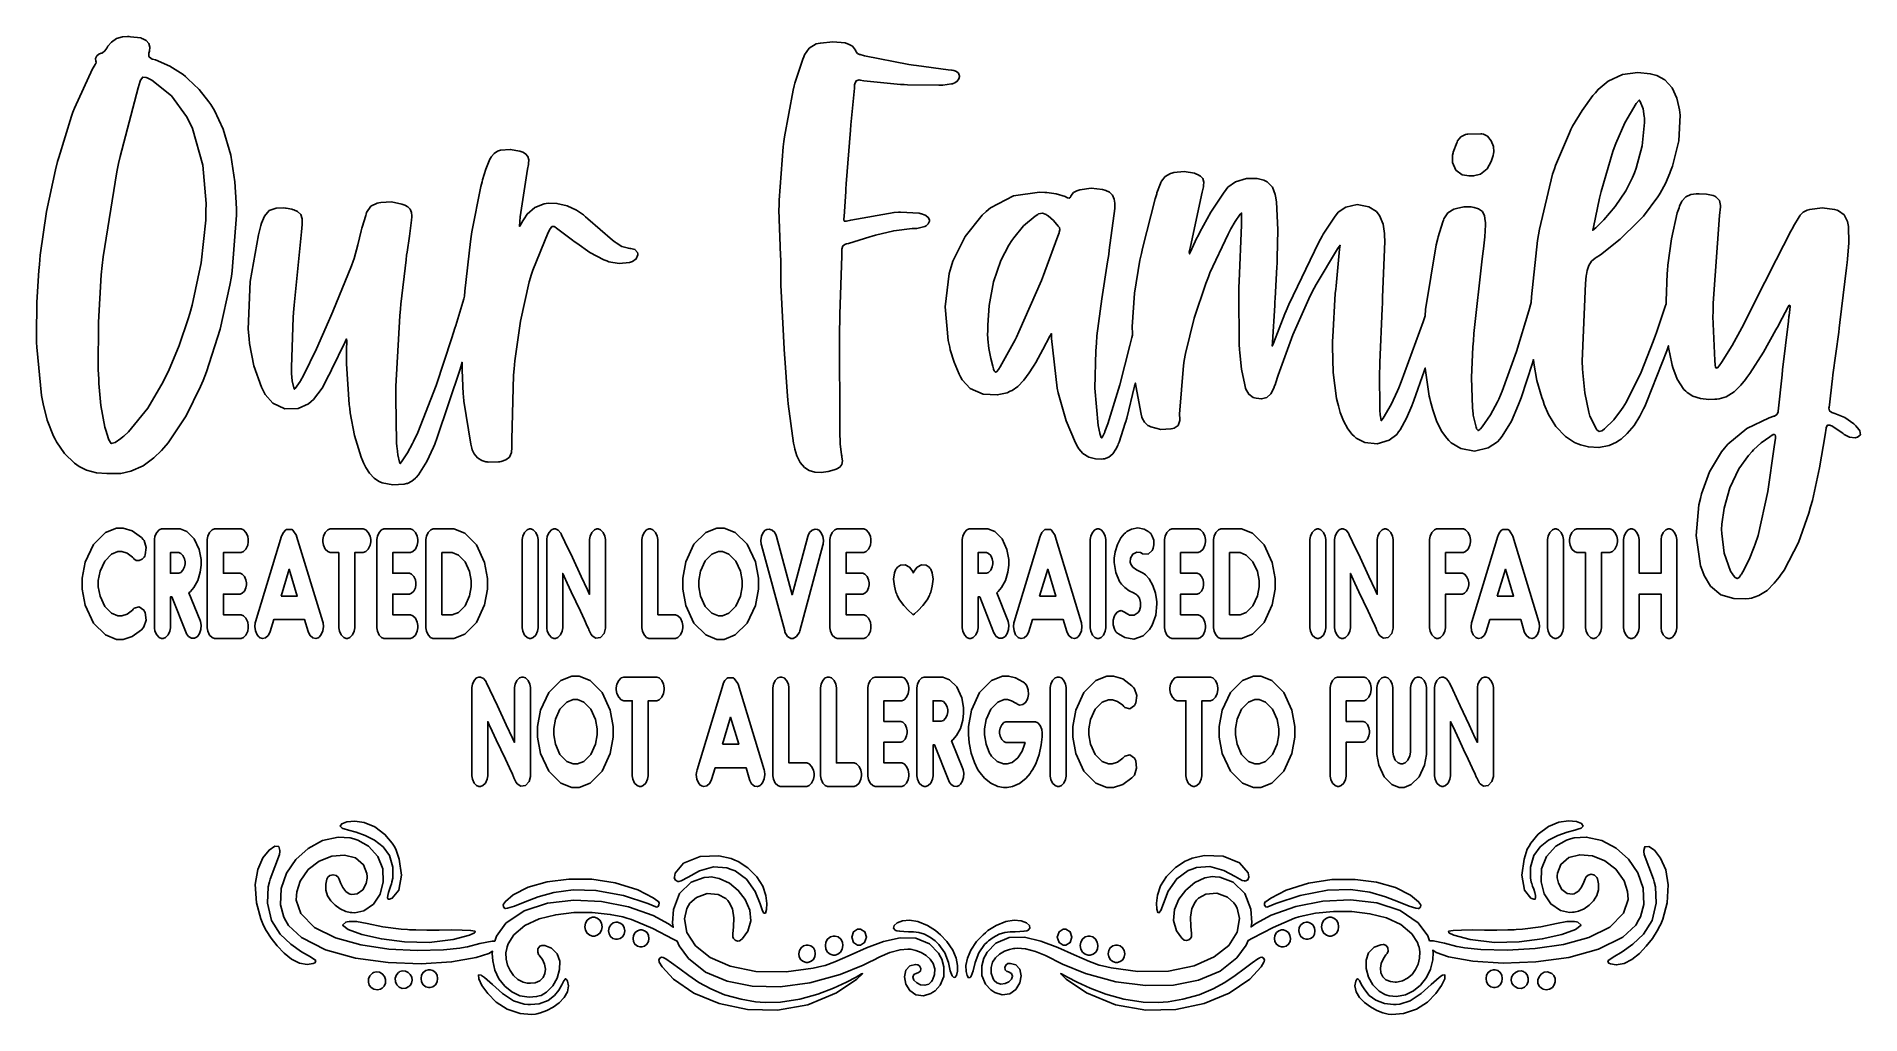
# Model space of a CAD drawing. Extents: x 0.34 to 9.99, y 1.14 to 6.32.
import ezdxf

# ---------------------------------------------------------------- set-up
doc = ezdxf.new("R2010")
doc.units = 0
doc.layers.get('0').update_dxf_attribs({"linetype": 'CONTINUOUS'})

msp = doc.modelspace()

# ---------------------------------------------------------------- linework, layer by layer
at = {"color": 0}
for points in [[(0.3418, 4.6964), (0.34245, 4.67063), (0.368, 4.41461), (0.37245, 4.38926), (0.37554, 4.37153), (0.39817, 4.28472), (0.43077, 4.20057), (0.43891, 4.18414), (0.44602, 4.16971), (0.48915, 4.10753), (0.5427, 4.05637), (0.55507, 4.04742), (0.56662, 4.03911), (0.60574, 4.02013), (0.65896, 4.00624), (0.7137, 4.00163), (0.7551, 4.00174), (0.76888, 4.00217), (0.78689, 4.00276), (0.84066, 4.01406), (0.90484, 4.04286), (0.96246, 4.0855), (1.00244, 4.12489), (1.01459, 4.139), (1.03716, 4.16531), (1.13243, 4.308), (1.20898, 4.46306), (1.22228, 4.4955), (1.24034, 4.53982), (1.31272, 4.76639), (1.3642, 4.99897), (1.37185, 5.04628), (1.37652, 5.07557), (1.39876, 5.37099), (1.39828, 5.40076), (1.39768, 5.43728), (1.39063, 5.54665), (1.36903, 5.68864), (1.32813, 5.82542), (1.28185, 5.92503), (1.26253, 5.95574), (1.25336, 5.97026), (1.20096, 6.03538), (1.14187, 6.09299), (1.12939, 6.10374), (1.11659, 6.11475), (1.04677, 6.15989), (0.97054, 6.19239), (0.95459, 6.1971), (0.94954, 6.19862), (0.93603, 6.20969), (0.93533, 6.22792), (0.93669, 6.23292), (0.93831, 6.23926), (0.94, 6.25906), (0.93468, 6.27974), (0.92068, 6.29546), (0.90386, 6.30469), (0.89795, 6.30669), (0.89258, 6.30854), (0.83757, 6.31521), (0.83209, 6.31575), (0.82324, 6.31668), (0.79633, 6.31543), (0.76465, 6.30604), (0.73725, 6.287), (0.71913, 6.26546), (0.71446, 6.25743), (0.71273, 6.2545), (0.70285, 6.24029), (0.69, 6.22982), (0.68679, 6.22874), (0.68278, 6.22738), (0.67106, 6.22233), (0.65929, 6.21349), (0.65359, 6.20042), (0.65446, 6.18571), (0.65587, 6.18115), (0.6563, 6.17964), (0.65419, 6.17275), (0.64963, 6.16644), (0.64887, 6.16521), (0.63704, 6.14556), (0.54172, 5.93739), (0.53375, 5.91585), (0.52582, 5.89453), (0.45882, 5.67649), (0.45291, 5.65435), (0.44124, 5.61089), (0.39377, 5.38971), (0.36073, 5.15799), (0.35628, 5.10926), (0.35259, 5.07753), (0.34212, 4.90881), (0.34082, 4.73215), (0.3418, 4.6964)], [(4.27962, 4.99832), (4.28093, 4.96783), (4.29622, 4.66282), (4.29824, 4.63232), (4.29953, 4.61225), (4.31461, 4.41157), (4.31657, 4.3915), (4.31858, 4.37061), (4.34663, 4.16297), (4.35101, 4.14247), (4.35351, 4.13075), (4.36431, 4.09608), (4.382, 4.06028), (4.40381, 4.03429), (4.42969, 4.01736), (4.45947, 4.00879), (4.49306, 4.00782), (4.53033, 4.01361), (4.56108, 4.02208), (4.57113, 4.0255), (4.57633, 4.02735), (4.59104, 4.03597), (4.60178, 4.05062), (4.60482, 4.0701), (4.60275, 4.08897), (4.60146, 4.09511), (4.60021, 4.10075), (4.59369, 4.15881), (4.59353, 4.16461), (4.59185, 4.21875), (4.58979, 4.76014), (4.59104, 4.81429), (4.59169, 4.84526), (4.60206, 5.15457), (4.60249, 5.18549), (4.60254, 5.19021), (4.60796, 5.20714), (4.62181, 5.21685), (4.62603, 5.21793), (4.63743, 5.22097), (4.75043, 5.25526), (4.76183, 5.25836), (4.78093, 5.26361), (4.87674, 5.28792), (4.97428, 5.30024), (4.99431, 5.29949), (4.99875, 5.29932), (5.04101, 5.31022), (5.04503, 5.31233), (5.04785, 5.31386), (5.05935, 5.32394), (5.06538, 5.33826), (5.06543, 5.3419), (5.06549, 5.34549), (5.0594, 5.35861), (5.04818, 5.36735), (5.04563, 5.36865), (5.04362, 5.36968), (5.023, 5.37756), (5.02089, 5.37799), (5.01107, 5.38015), (4.912, 5.38683), (4.90201, 5.38612), (4.87864, 5.3846), (4.64893, 5.34424), (4.62625, 5.33832), (4.62354, 5.33768), (4.61458, 5.33865), (4.61208, 5.34744), (4.61247, 5.35015), (4.61426, 5.36328), (4.62224, 5.4949), (4.62321, 5.50803), (4.62532, 5.53651), (4.64779, 5.82101), (4.65018, 5.84944), (4.65164, 5.86714), (4.66818, 6.04346), (4.66982, 6.06108), (4.67025, 6.06614), (4.6774, 6.08192), (4.69385, 6.08615), (4.699, 6.08535), (4.71826, 6.08231), (4.91238, 6.06299), (4.93192, 6.06168), (4.94862, 6.0606), (5.11589, 6.0586), (5.13265, 6.05832), (5.13715, 6.05826), (5.18257, 6.06494), (5.1869, 6.0664), (5.19032, 6.0676), (5.20047, 6.07189), (5.21272, 6.07981), (5.22125, 6.09142), (5.22396, 6.10379), (5.22368, 6.10781), (5.22336, 6.11171), (5.21875, 6.12304), (5.2085, 6.13151), (5.19536, 6.13569), (5.18511, 6.13732), (5.18169, 6.13781), (5.16493, 6.14031), (4.99701, 6.16282), (4.98031, 6.16536), (4.9566, 6.169), (4.72119, 6.21382), (4.69808, 6.22086), (4.69564, 6.22163), (4.68506, 6.22624), (4.6774, 6.23529), (4.67649, 6.23822), (4.67469, 6.24397), (4.65901, 6.26438), (4.6371, 6.27642), (4.63217, 6.27794), (4.61914, 6.28201), (4.5541, 6.28885), (4.48893, 6.28179), (4.47597, 6.27886), (4.46679, 6.27681), (4.42985, 6.25461), (4.40392, 6.21853), (4.40033, 6.20953), (4.39535, 6.19706), (4.35394, 6.06853), (4.35037, 6.05544), (4.34375, 6.03136), (4.29824, 5.78549), (4.29514, 5.76053), (4.29161, 5.73242), (4.27083, 5.45031), (4.26992, 5.42193), (4.2691, 5.39789), (4.27821, 5.1575), (4.27929, 5.1334), (4.27929, 5.09967), (4.27914, 5.00956), (4.27962, 4.99832)], [(0.77544, 5.64421), (0.78331, 5.68104), (0.87891, 6.04378), (0.88938, 6.07981), (0.89111, 6.08578), (0.90267, 6.10189), (0.92166, 6.09978), (0.92703, 6.09706), (0.95188, 6.08464), (1.05556, 6.00157), (1.1352, 5.89219), (1.148, 5.86654), (1.16672, 5.8291), (1.22179, 5.63439), (1.23806, 5.43213), (1.23741, 5.39085), (1.2366, 5.34467), (1.21267, 5.11719), (1.16461, 4.89378), (1.1518, 4.84961), (1.14345, 4.82101), (1.09608, 4.68028), (1.03901, 4.54389), (1.02582, 4.51742), (1.01118, 4.48807), (0.92942, 4.34739), (0.82758, 4.22228), (0.8029, 4.20063), (0.80241, 4.20025), (0.79769, 4.19607), (0.7972, 4.19564), (0.7876, 4.18782), (0.75765, 4.16575), (0.73676, 4.16075), (0.72412, 4.18078), (0.71327, 4.21457), (0.70958, 4.22581), (0.70226, 4.24794), (0.6805, 4.36214), (0.67106, 4.47894), (0.66998, 4.50228), (0.66753, 4.55257), (0.66829, 4.8036), (0.68376, 5.05404), (0.68869, 5.10406), (0.69309, 5.14958), (0.7659, 5.59961), (0.77544, 5.64421)], [(8.24963, 4.90722), (8.25065, 4.93739), (8.28228, 5.23643), (8.2876, 5.26611), (8.29286, 5.29568), (8.36279, 5.58664), (8.37244, 5.61496), (8.37847, 5.63286), (8.45122, 5.80664), (8.45975, 5.82346), (8.46864, 5.84115), (8.51867, 5.92535), (8.57611, 6.00379), (8.58876, 6.01861), (8.6034, 6.03586), (8.65642, 6.07992), (8.73161, 6.11529), (8.81326, 6.12597), (8.87924, 6.11882), (8.90033, 6.11312), (8.91493, 6.10915), (8.95594, 6.08653), (8.99474, 6.04438), (9.01958, 5.9905), (9.03131, 5.94422), (9.03364, 5.92854), (9.03782, 5.90028), (9.03082, 5.76318), (8.99642, 5.63015), (8.98693, 5.60389), (8.98286, 5.59272), (8.95975, 5.53836), (8.93218, 5.48693), (8.92589, 5.47715), (8.91894, 5.46653), (8.84272, 5.36501), (8.8341, 5.35563), (8.81581, 5.33589), (8.71989, 5.24283), (8.61583, 5.16086), (8.59358, 5.1466), (8.58697, 5.14242), (8.56922, 5.12646), (8.55393, 5.10374), (8.54514, 5.07801), (8.54129, 5.05615), (8.54053, 5.04883), (8.53603, 5.00792), (8.51926, 4.5976), (8.52115, 4.55643), (8.52208, 4.53521), (8.53228, 4.42996), (8.55376, 4.32656), (8.56039, 4.30626), (8.56239, 4.30007), (8.59093, 4.24289), (8.59451, 4.23747), (8.59685, 4.234), (8.60846, 4.22493), (8.62272, 4.22803), (8.62642, 4.23058), (8.63775, 4.23856), (8.68664, 4.28603), (8.72775, 4.34099), (8.73529, 4.35271), (8.75418, 4.38222), (8.83138, 4.53842), (8.89469, 4.7015), (8.90668, 4.73443), (8.91168, 4.74821), (8.95833, 4.88715), (8.96268, 4.90115), (8.96268, 4.91581), (8.96929, 5.06185), (8.9706, 5.07639), (8.9731, 5.10465), (8.99104, 5.24501), (9.02225, 5.38271), (9.03142, 5.40961), (9.03444, 5.41868), (9.04688, 5.44461), (9.06679, 5.46724), (9.09375, 5.4796), (9.12142, 5.48356), (9.13064, 5.48367), (9.13824, 5.48378), (9.17606, 5.48226), (9.21294, 5.47364), (9.22011, 5.47017), (9.22581, 5.46744), (9.24517, 5.44879), (9.25151, 5.42165), (9.25071, 5.41465), (9.24517, 5.36843), (9.21208, 4.90419), (9.21143, 4.85758), (9.2111, 4.83425), (9.22032, 4.60053), (9.22319, 4.57726), (9.22336, 4.57585), (9.22364, 4.56799), (9.22694, 4.56179), (9.22857, 4.56125), (9.23031, 4.56071), (9.23736, 4.56396), (9.24208, 4.57129), (9.24306, 4.57254), (9.25592, 4.58951), (9.31282, 4.67953), (9.36372, 4.77339), (9.37364, 4.79232), (9.38411, 4.81244), (9.48628, 5.01492), (9.49593, 5.03549), (9.50672, 5.05865), (9.6231, 5.28504), (9.63531, 5.30735), (9.63803, 5.31244), (9.66704, 5.36219), (9.67008, 5.36708), (9.67242, 5.37093), (9.68761, 5.38531), (9.70606, 5.39469), (9.71001, 5.396), (9.7231, 5.40044), (9.7889, 5.40989), (9.85454, 5.40115), (9.86757, 5.39649), (9.87511, 5.39378), (9.90506, 5.37125), (9.9229, 5.33643), (9.92443, 5.32758), (9.9274, 5.31028), (9.93028, 5.22374), (9.9235, 5.13753), (9.92165, 5.12033), (9.91851, 5.09136), (9.88282, 4.80165), (9.87913, 4.77268), (9.87625, 4.75017), (9.84592, 4.52528), (9.84304, 4.50276), (9.84142, 4.49035), (9.82687, 4.36578), (9.82531, 4.35331), (9.82471, 4.34907), (9.82813, 4.33376), (9.8406, 4.32493), (9.84457, 4.32383), (9.85585, 4.32086), (9.90912, 4.29899), (9.95643, 4.26519), (9.96479, 4.25618), (9.96647, 4.25435), (9.98351, 4.23557), (9.98503, 4.23351), (9.98867, 4.22846), (9.99181, 4.20725), (9.97542, 4.19412), (9.96946, 4.19308), (9.96306, 4.192), (9.93283, 4.19472), (9.90543, 4.20871), (9.9005, 4.21322), (9.89546, 4.21783), (9.83963, 4.2539), (9.83356, 4.25662), (9.82997, 4.25825), (9.81743, 4.25896), (9.81054, 4.24625), (9.8099, 4.24175), (9.80458, 4.20671), (9.77544, 4.03196), (9.73714, 3.85915), (9.72732, 3.82503), (9.71804, 3.79303), (9.66297, 3.63693), (9.58806, 3.49083), (9.5689, 3.46376), (9.56104, 3.45275), (9.53575, 3.42079), (9.49821, 3.3834), (9.45432, 3.35547), (9.41531, 3.34229), (9.40201, 3.34065), (9.382, 3.33826), (9.32096, 3.33968), (9.25282, 3.36029), (9.19819, 3.40631), (9.16482, 3.46153), (9.15756, 3.48133), (9.14578, 3.51335), (9.12229, 3.67453), (9.13699, 3.83708), (9.14432, 3.86974), (9.14985, 3.89469), (9.19282, 4.01139), (9.2564, 4.1166), (9.27229, 4.13574), (9.28976, 4.15679), (9.39111, 4.23996), (9.50792, 4.29725), (9.53315, 4.30539), (9.53668, 4.30658), (9.5491, 4.31472), (9.55524, 4.32785), (9.55567, 4.33149), (9.5574, 4.34765), (9.57493, 4.50885), (9.57656, 4.52496), (9.5791, 4.55078), (9.60997, 4.80838), (9.61339, 4.8341), (9.61399, 4.83882), (9.61903, 4.8859), (9.61957, 4.89057), (9.61442, 4.89356), (9.60965, 4.8846), (9.56185, 4.79492), (9.55701, 4.78597), (9.54411, 4.76232), (9.47831, 4.64481), (9.40631, 4.53157), (9.39035, 4.50999), (9.38271, 4.49972), (9.35856, 4.46983), (9.32303, 4.43468), (9.28162, 4.4089), (9.24479, 4.39757), (9.23232, 4.39665), (9.22136, 4.39589), (9.18847, 4.39497), (9.14546, 4.39887), (9.10444, 4.41206), (9.07497, 4.4305), (9.06685, 4.43832), (9.05724, 4.44754), (9.02186, 4.50163), (8.99897, 4.56288), (8.99567, 4.57563), (8.99338, 4.58415), (8.97661, 4.67014), (8.97542, 4.67876), (8.96636, 4.65142), (8.86203, 4.3834), (8.85004, 4.35726), (8.84397, 4.34413), (8.82394, 4.30544), (8.79351, 4.25683), (8.75717, 4.21322), (8.72521, 4.1844), (8.71354, 4.17632), (8.70156, 4.16813), (8.66135, 4.14974), (8.60747, 4.13926), (8.55236, 4.14312), (8.50999, 4.15424), (8.49653, 4.1595), (8.47885, 4.1665), (8.43001, 4.19797), (8.37961, 4.25114), (8.34147, 4.31515), (8.31842, 4.36817), (8.31185, 4.38624), (8.30533, 4.40408), (8.28, 4.49468), (8.26307, 4.58703), (8.26085, 4.60568), (8.25549, 4.58713), (8.19612, 4.40343), (8.18951, 4.38531), (8.18289, 4.36729), (8.14507, 4.27989), (8.0956, 4.19922), (8.08317, 4.18457), (8.0709, 4.17019), (8.02175, 4.13747), (7.94982, 4.12056), (7.87706, 4.13385), (7.82622, 4.16379), (7.81321, 4.17746), (7.80251, 4.18864), (7.77533, 4.22672), (7.74799, 4.28108), (7.72819, 4.33908), (7.71636, 4.38417), (7.71289, 4.39925), (7.70979, 4.41254), (7.68946, 4.54682), (7.68837, 4.56033), (7.68321, 4.54471), (7.62847, 4.38949), (7.62267, 4.37408), (7.61762, 4.36083), (7.59006, 4.29568), (7.5561, 4.23389), (7.5479, 4.22228), (7.53851, 4.2091), (7.49789, 4.17833), (7.4349, 4.15961), (7.36931, 4.16683), (7.32363, 4.18951), (7.31185, 4.20063), (7.30296, 4.2091), (7.27989, 4.23828), (7.2564, 4.28033), (7.23915, 4.32557), (7.229, 4.36079), (7.22607, 4.37261), (7.21935, 4.39963), (7.20101, 4.53646), (7.19775, 4.67492), (7.19868, 4.70275), (7.19937, 4.72575), (7.21294, 4.95469), (7.21511, 4.97754), (7.2169, 4.99647), (7.23579, 5.19032), (7.23779, 5.21072), (7.22444, 5.192), (7.11182, 5.00331), (7.10178, 4.98415), (7.08057, 4.9439), (6.9879, 4.73643), (6.91015, 4.52219), (6.89649, 4.47846), (6.89594, 4.47683), (6.89003, 4.46072), (6.88943, 4.4591), (6.88596, 4.45008), (6.87196, 4.42443), (6.85047, 4.40435), (6.82254, 4.39763), (6.79465, 4.40061), (6.78569, 4.40289), (6.77914, 4.40457), (6.75489, 4.42176), (6.74001, 4.44814), (6.73817, 4.45443), (6.73335, 4.47108), (6.71685, 4.55556), (6.70774, 4.64144), (6.7066, 4.65875), (6.70475, 4.68625), (6.70269, 4.96137), (6.70324, 4.98888), (6.70378, 5.01899), (6.71593, 5.31967), (6.71718, 5.34972), (6.71724, 5.35206), (6.71718, 5.37494), (6.71718, 5.38254), (6.71024, 5.37522), (6.68272, 5.33703), (6.66081, 5.29807), (6.65668, 5.29036), (6.64589, 5.27051), (6.54949, 5.06521), (6.54129, 5.044), (6.52735, 5.00814), (6.4669, 4.82563), (6.42068, 4.63851), (6.41385, 4.60026), (6.40924, 4.57465), (6.38889, 4.31651), (6.39003, 4.29042), (6.39035, 4.28299), (6.3814, 4.25678), (6.35975, 4.24246), (6.35374, 4.24089), (6.34278, 4.23807), (6.28896, 4.23583), (6.23665, 4.24935), (6.22646, 4.25439), (6.22174, 4.25672), (6.2034, 4.27328), (6.19135, 4.29563), (6.18983, 4.30089), (6.18544, 4.31569), (6.15674, 4.46599), (6.15511, 4.48118), (6.1511, 4.46425), (6.109, 4.29519), (6.1046, 4.27832), (6.10189, 4.26812), (6.06896, 4.16797), (6.06478, 4.15826), (6.06179, 4.15136), (6.05186, 4.13092), (6.03581, 4.10682), (6.01421, 4.08886), (5.99208, 4.08057), (5.98454, 4.07969), (5.97461, 4.07861), (5.94444, 4.07926), (5.90858, 4.08822), (5.87739, 4.10846), (5.85661, 4.13265), (5.8514, 4.14165), (5.83849, 4.16396), (5.78868, 4.28119), (5.75315, 4.40403), (5.7474, 4.4291), (5.74149, 4.45486), (5.71137, 4.71653), (5.71044, 4.74306), (5.70275, 4.72906), (5.6659, 4.65853), (5.62776, 4.58942), (5.61947, 4.57601), (5.61307, 4.56586), (5.59369, 4.53543), (5.56569, 4.49696), (5.53304, 4.46343), (5.5039, 4.44265), (5.49333, 4.43761), (5.47726, 4.43001), (5.42404, 4.41803), (5.34999, 4.42188), (5.28174, 4.45301), (5.23882, 4.49744), (5.22993, 4.51497), (5.22353, 4.52756), (5.19618, 4.59136), (5.17562, 4.65756), (5.17258, 4.67128), (5.16465, 4.70697), (5.14908, 4.88504), (5.17051, 5.06201), (5.1811, 5.09717), (5.18978, 5.12614), (5.25379, 5.25754), (5.34429, 5.36974), (5.36626, 5.38906), (5.38835, 5.40853), (5.51079, 5.47228), (5.64697, 5.49262), (5.67594, 5.49029), (5.68599, 5.48947), (5.73583, 5.48318), (5.78396, 5.46864), (5.79318, 5.46371), (5.79551, 5.46246), (5.80518, 5.46067), (5.81278, 5.46804), (5.81392, 5.47097), (5.81549, 5.47504), (5.82856, 5.48986), (5.84608, 5.49897), (5.84993, 5.50017), (5.86176, 5.50396), (5.92139, 5.51247), (5.98118, 5.50651), (5.99311, 5.50304), (5.99951, 5.50119), (6.0179, 5.49229), (6.03456, 5.47661), (6.04372, 5.45518), (6.04633, 5.43419), (6.04622, 5.42719), (6.04579, 5.40483), (6.01708, 5.18419), (6.01394, 5.16217), (6.00831, 5.12304), (5.97765, 4.92779), (5.95188, 4.73188), (5.94874, 4.69239), (5.94553, 4.65261), (5.94119, 4.45383), (5.95904, 4.25586), (5.9669, 4.21647), (5.96729, 4.21442), (5.97461, 4.19299), (5.97618, 4.19069), (5.97863, 4.19308), (5.99268, 4.22108), (5.99382, 4.22396), (6.00906, 4.26449), (6.07292, 4.47108), (6.12651, 4.68093), (6.13667, 4.7231), (6.1396, 4.73551), (6.13943, 4.74294), (6.13883, 4.77892), (6.15093, 4.95676), (6.17953, 5.13243), (6.18718, 5.16726), (6.19299, 5.19385), (6.25956, 5.45714), (6.26779, 5.48301), (6.26942, 5.48817), (6.28851, 5.53831), (6.29064, 5.54318), (6.2934, 5.54975), (6.31353, 5.57525), (6.34093, 5.59142), (6.34739, 5.59326), (6.35835, 5.59646), (6.41325, 5.60151), (6.46767, 5.59224), (6.4784, 5.58826), (6.484, 5.58621), (6.49994, 5.57764), (6.51269, 5.56396), (6.51742, 5.54551), (6.51606, 5.52681), (6.51481, 5.52072), (6.50874, 5.49203), (6.44672, 5.20508), (6.44054, 5.17638), (6.44032, 5.17562), (6.44151, 5.1665), (6.44217, 5.16536), (6.44569, 5.17312), (6.48085, 5.25043), (6.48469, 5.25797), (6.49571, 5.27974), (6.55436, 5.38585), (6.62067, 5.48708), (6.63547, 5.50635), (6.64492, 5.51867), (6.68446, 5.54699), (6.7424, 5.56451), (6.79943, 5.56386), (6.83513, 5.55528), (6.84581, 5.54992), (6.85303, 5.54633), (6.88004, 5.51824), (6.89551, 5.48008), (6.89692, 5.4714), (6.90175, 5.44168), (6.90896, 5.29264), (6.90511, 5.14333), (6.90446, 5.1135), (6.90408, 5.09668), (6.89453, 4.92811), (6.89356, 4.91124), (6.89242, 4.89187), (6.88064, 4.69689), (6.87944, 4.67719), (6.88558, 4.69287), (6.94629, 4.84847), (6.95253, 4.86388), (6.96619, 4.89806), (7.12532, 5.22786), (7.14361, 5.25956), (7.14931, 5.26953), (7.21251, 5.36556), (7.2194, 5.37468), (7.22846, 5.38672), (7.26818, 5.41331), (7.32915, 5.42665), (7.39031, 5.41471), (7.43044, 5.38921), (7.43978, 5.3775), (7.44624, 5.36936), (7.46599, 5.3234), (7.47353, 5.27339), (7.47396, 5.26313), (7.47521, 5.23324), (7.46322, 4.93468), (7.46186, 4.90479), (7.46056, 4.87625), (7.44928, 4.5906), (7.44786, 4.56201), (7.44683, 4.54144), (7.44883, 4.33578), (7.45025, 4.31521), (7.45042, 4.31272), (7.45562, 4.285), (7.45628, 4.28153), (7.46647, 4.29542), (7.50868, 4.36692), (7.54275, 4.44086), (7.54893, 4.45589), (7.56168, 4.48719), (7.67746, 4.80479), (7.68793, 4.83692), (7.69015, 4.87158), (7.74669, 5.213), (7.75553, 5.24664), (7.75765, 5.25483), (7.78217, 5.33501), (7.78467, 5.34304), (7.78722, 5.3514), (7.80838, 5.38249), (7.83936, 5.40164), (7.84679, 5.40397), (7.85428, 5.40636), (7.89247, 5.41374), (7.93143, 5.41379), (7.93935, 5.41249), (7.94738, 5.41118), (7.97103, 5.40408), (7.99132, 5.38954), (8.00244, 5.36621), (8.0064, 5.34017), (8.00678, 5.33143), (8.00726, 5.31863), (8.00407, 5.25483), (7.99642, 5.19157), (7.99474, 5.17899), (7.98936, 5.1396), (7.94635, 4.74403), (7.94347, 4.70432), (7.94114, 4.67219), (7.93311, 4.51129), (7.93815, 4.35026), (7.94239, 4.31803), (7.94319, 4.31158), (7.95751, 4.24849), (7.95925, 4.24219), (7.96024, 4.23867), (7.96804, 4.22922), (7.97786, 4.2354), (7.98031, 4.23817), (7.99046, 4.25), (8.03489, 4.31342), (8.07146, 4.38222), (8.07764, 4.39665), (8.09526, 4.43799), (8.1721, 4.64887), (8.23757, 4.86382), (8.24963, 4.90722)], [(8.61469, 5.4751), (8.6199, 5.49642), (8.68044, 5.70687), (8.68858, 5.72721), (8.69738, 5.74929), (8.74403, 5.85846), (8.80528, 5.96094), (8.82135, 5.9796), (8.82617, 5.972), (8.84147, 5.93317), (8.84765, 5.89356), (8.84799, 5.88558), (8.84885, 5.86035), (8.83594, 5.73763), (8.80393, 5.61849), (8.79531, 5.595), (8.78618, 5.57032), (8.75022, 5.49929), (8.69422, 5.41618), (8.63385, 5.34625), (8.59056, 5.3035), (8.57547, 5.28999), (8.57889, 5.30632), (8.611, 5.46029), (8.61469, 5.4751)], [(7.93267, 5.57883), (7.94472, 5.57801), (7.98172, 5.58724), (8.01639, 5.61501), (8.03836, 5.65429), (8.04796, 5.68631), (8.04964, 5.69715), (8.051, 5.70606), (8.04943, 5.73361), (8.03819, 5.76471), (8.01753, 5.78782), (7.99636, 5.79872), (7.98893, 5.80013), (7.98226, 5.80143), (7.91493, 5.79997), (7.90821, 5.7985), (7.90229, 5.79725), (7.87782, 5.7844), (7.86003, 5.76303), (7.85753, 5.75743), (7.85536, 5.75282), (7.83703, 5.70475), (7.83572, 5.69976), (7.83257, 5.68778), (7.83279, 5.64914), (7.85032, 5.60938), (7.88471, 5.58458), (7.9209, 5.57769), (7.93267, 5.57883)], [(2.60536, 4.9414), (2.60736, 4.96778), (2.63683, 5.23053), (2.64063, 5.25667), (2.6441, 5.28114), (2.69194, 5.52279), (2.69829, 5.54656), (2.70128, 5.55778), (2.71772, 5.61339), (2.74029, 5.66672), (2.74631, 5.67676), (2.74875, 5.68088), (2.76281, 5.69764), (2.78065, 5.70899), (2.78504, 5.71035), (2.79546, 5.71365), (2.84733, 5.71837), (2.89854, 5.70942), (2.90864, 5.70583), (2.91379, 5.70404), (2.92839, 5.69569), (2.94038, 5.68143), (2.94532, 5.66265), (2.94482, 5.64469), (2.94385, 5.63883), (2.93961, 5.61372), (2.90061, 5.36154), (2.89779, 5.33615), (2.89762, 5.33469), (2.89611, 5.31392), (2.89589, 5.31044), (2.89931, 5.31603), (2.91433, 5.34028), (2.92763, 5.3616), (2.93028, 5.36567), (2.93668, 5.37571), (2.97706, 5.41174), (3.02658, 5.43033), (3.0376, 5.43169), (3.05165, 5.43343), (3.09472, 5.43224), (3.14828, 5.42003), (3.1984, 5.39621), (3.23432, 5.37125), (3.24528, 5.36176), (3.25825, 5.35047), (3.38861, 5.23844), (3.40201, 5.22765), (3.40788, 5.22293), (3.43858, 5.20426), (3.47276, 5.19472), (3.48042, 5.1945), (3.48503, 5.19439), (3.50689, 5.18901), (3.52121, 5.17215), (3.52203, 5.16624), (3.52285, 5.16021), (3.51378, 5.13818), (3.49382, 5.12528), (3.48921, 5.12375), (3.47831, 5.12028), (3.42361, 5.11436), (3.36925, 5.12358), (3.35851, 5.12771), (3.34272, 5.13379), (3.26878, 5.17329), (3.19943, 5.22131), (3.18593, 5.23156), (3.1774, 5.23807), (3.09169, 5.30143), (3.08317, 5.30783), (3.0804, 5.3099), (3.06793, 5.31044), (3.06049, 5.30003), (3.05914, 5.29753), (3.0485, 5.27865), (2.96729, 5.07824), (2.96083, 5.0574), (2.94814, 5.01665), (2.90104, 4.80957), (2.87147, 4.59896), (2.86757, 4.55643), (2.86442, 4.52257), (2.85514, 4.183), (2.85613, 4.14899), (2.85633, 4.14025), (2.85385, 4.11376), (2.84358, 4.08946), (2.82346, 4.07379), (2.79969, 4.06586), (2.79161, 4.06435), (2.78614, 4.06337), (2.73074, 4.06239), (2.72526, 4.06326), (2.7181, 4.06446), (2.69721, 4.07113), (2.67426, 4.08524), (2.65653, 4.10644), (2.64654, 4.12804), (2.64447, 4.13558), (2.63829, 4.15799), (2.60178, 4.38618), (2.59987, 4.40929), (2.59858, 4.42449), (2.59299, 4.54981), (2.59299, 4.59153), (2.58225, 4.55496), (2.46153, 4.19368), (2.44797, 4.1581), (2.44189, 4.14225), (2.40685, 4.06543), (2.36133, 3.99474), (2.3501, 3.98193), (2.34646, 3.97786), (2.32644, 3.96104), (2.30339, 3.94993), (2.29824, 3.94874), (2.28635, 3.94601), (2.22711, 3.94151), (2.16911, 3.95242), (2.15782, 3.95736), (2.14958, 3.96099), (2.12706, 3.97683), (2.10303, 4.00315), (2.08393, 4.03396), (2.07172, 4.05865), (2.06799, 4.067), (2.058, 4.08914), (2.02268, 4.20415), (2.00119, 4.32308), (1.9981, 4.34711), (1.99533, 4.36838), (1.98128, 4.58214), (1.98079, 4.60357), (1.98058, 4.61242), (1.98182, 4.65728), (1.98242, 4.70469), (1.98193, 4.71485), (1.97433, 4.69922), (1.90229, 4.55046), (1.89507, 4.53603), (1.88813, 4.52229), (1.85161, 4.45432), (1.80583, 4.39372), (1.79422, 4.38363), (1.77983, 4.37121), (1.72592, 4.34636), (1.65522, 4.34435), (1.59082, 4.37554), (1.55029, 4.42042), (1.54156, 4.43772), (1.5306, 4.45942), (1.49024, 4.57232), (1.46756, 4.69065), (1.4655, 4.71496), (1.4611, 4.76611), (1.4714, 5.01839), (1.516, 5.2666), (1.52875, 5.31575), (1.53201, 5.32835), (1.54682, 5.36464), (1.57243, 5.39447), (1.60872, 5.40788), (1.64643, 5.40886), (1.65886, 5.4075), (1.66189, 5.40717), (1.69217, 5.40132), (1.69515, 5.40039), (1.7021, 5.39828), (1.72222, 5.389), (1.73887, 5.37321), (1.74647, 5.35101), (1.74713, 5.32796), (1.74642, 5.32036), (1.74263, 5.28163), (1.70464, 4.89415), (1.70139, 4.85536), (1.69917, 4.82904), (1.6894, 4.56511), (1.69054, 4.53863), (1.69081, 4.53125), (1.69353, 4.49376), (1.70253, 4.45606), (1.706, 4.44857), (1.70953, 4.4521), (1.73514, 4.48975), (1.73731, 4.49354), (1.75276, 4.521), (1.82167, 4.66249), (1.8851, 4.80681), (1.89789, 4.83561), (1.90847, 4.85954), (2.00765, 5.10178), (2.01687, 5.12631), (2.02219, 5.14051), (2.04135, 5.21338), (2.05849, 5.28674), (2.06278, 5.30117), (2.06456, 5.3074), (2.08339, 5.36919), (2.08501, 5.37543), (2.08735, 5.38456), (2.10926, 5.4171), (2.14324, 5.4344), (2.15164, 5.43587), (2.16292, 5.43788), (2.21912, 5.44), (2.27431, 5.42936), (2.28515, 5.42497), (2.29053, 5.42279), (2.30593, 5.41444), (2.31879, 5.40175), (2.32503, 5.38456), (2.32633, 5.3666), (2.32617, 5.36062), (2.32553, 5.34353), (2.31521, 5.2589), (2.3016, 5.17469), (2.29932, 5.15776), (2.29611, 5.13428), (2.2685, 4.89849), (2.26628, 4.87478), (2.26275, 4.83751), (2.24229, 4.46397), (2.24197, 4.42649), (2.24175, 4.40289), (2.24539, 4.16689), (2.24783, 4.14333), (2.24854, 4.13633), (2.25325, 4.10047), (2.26238, 4.06278), (2.26535, 4.05479), (2.273, 4.06418), (2.30453, 4.11225), (2.33035, 4.16157), (2.33518, 4.1715), (2.35829, 4.21957), (2.45568, 4.46739), (2.53863, 4.72108), (2.55453, 4.77208), (2.55892, 4.78618), (2.6014, 4.92725), (2.60536, 4.9414)], [(5.50185, 5.23643), (5.51112, 5.25049), (5.56326, 5.31332), (5.62494, 5.36529), (5.639, 5.37386), (5.64333, 5.37651), (5.66374, 5.38037), (5.68343, 5.37364), (5.68739, 5.37104), (5.69374, 5.36686), (5.7214, 5.34131), (5.7461, 5.31244), (5.75103, 5.30658), (5.7531, 5.3041), (5.75581, 5.29178), (5.75271, 5.27979), (5.7519, 5.2774), (5.74544, 5.25851), (5.67594, 5.07146), (5.66868, 5.05285), (5.65771, 5.02512), (5.53885, 4.75211), (5.52658, 4.72499), (5.51975, 4.70996), (5.44015, 4.56657), (5.43093, 4.553), (5.4299, 4.55149), (5.42426, 4.54346), (5.4165, 4.53933), (5.41444, 4.53971), (5.4126, 4.5401), (5.40756, 4.54633), (5.40517, 4.55496), (5.40468, 4.55653), (5.40022, 4.57015), (5.38949, 4.61182), (5.37967, 4.66504), (5.37462, 4.71322), (5.37349, 4.74333), (5.37381, 4.75331), (5.37386, 4.78797), (5.38124, 4.89187), (5.40408, 5.01693), (5.44379, 5.13092), (5.48525, 5.21149), (5.50185, 5.23643)], [(9.41764, 4.11931), (9.39828, 4.09819), (9.34842, 4.02718), (9.29992, 3.92665), (9.27012, 3.81912), (9.2584, 3.73432), (9.25711, 3.70594), (9.25786, 3.68403), (9.27035, 3.58029), (9.3041, 3.48529), (9.31554, 3.46778), (9.31842, 3.46332), (9.3284, 3.45079), (9.33886, 3.44542), (9.34933, 3.45167), (9.35926, 3.4649), (9.36214, 3.46951), (9.36979, 3.48193), (9.40267, 3.54688), (9.42964, 3.61469), (9.4344, 3.62853), (9.44987, 3.67393), (9.5019, 3.90631), (9.53532, 4.14274), (9.54144, 4.19011), (9.54161, 4.19157), (9.54249, 4.19938), (9.54025, 4.20622), (9.53896, 4.20714), (9.53733, 4.20833), (9.52957, 4.20796), (9.52229, 4.20356), (9.52094, 4.20269), (9.51144, 4.19694), (9.46647, 4.16482), (9.42524, 4.12761), (9.41764, 4.11931)], [(9.41764, 4.11931), (9.41764, 4.11931)], [(0.78336, 3.12392), (0.76389, 3.12392), (0.70557, 3.14719), (0.64193, 3.2105), (0.59896, 3.30425), (0.58322, 3.39019), (0.58322, 3.41878), (0.58322, 3.44743), (0.59896, 3.53336), (0.64193, 3.62711), (0.70557, 3.69043), (0.76389, 3.71365), (0.78336, 3.71365), (0.79937, 3.71365), (0.84749, 3.6984), (0.89638, 3.66271), (0.90533, 3.6525), (0.90994, 3.64714), (0.92144, 3.611), (0.91672, 3.57146), (0.9133, 3.56435), (0.91086, 3.5599), (0.90028, 3.54812), (0.88487, 3.54069), (0.86871, 3.54237), (0.85666, 3.55003), (0.85368, 3.55339), (0.84858, 3.55908), (0.82047, 3.57958), (0.79264, 3.58871), (0.78336, 3.58871), (0.77208, 3.58871), (0.73834, 3.57525), (0.70166, 3.53868), (0.67692, 3.4846), (0.66786, 3.43522), (0.66786, 3.41872), (0.66786, 3.40229), (0.67692, 3.35286), (0.70166, 3.29878), (0.73834, 3.26221), (0.77208, 3.24869), (0.78336, 3.24869), (0.79253, 3.24869), (0.82004, 3.25782), (0.84804, 3.27832), (0.85314, 3.28401), (0.85791, 3.28911), (0.88471, 3.29611), (0.90912, 3.27914), (0.91276, 3.27225), (0.91634, 3.2654), (0.92112, 3.22597), (0.9094, 3.18972), (0.90478, 3.1844), (0.896, 3.17443), (0.84744, 3.13917), (0.79937, 3.12392), (0.78336, 3.12392)], [(1.2066, 3.22353), (1.14752, 3.37099), (1.15489, 3.37674), (1.17361, 3.3986), (1.19379, 3.43549), (1.20676, 3.47971), (1.21137, 3.51699), (1.21137, 3.5294), (1.21137, 3.54688), (1.20182, 3.59918), (1.17578, 3.65631), (1.13704, 3.69488), (1.1014, 3.70899), (1.08952, 3.70899), (1.00646, 3.70899), (1.00239, 3.70899), (0.99018, 3.70404), (0.97683, 3.6906), (0.96772, 3.67063), (0.96441, 3.6524), (0.96441, 3.64626), (0.96441, 3.1914), (0.96441, 3.18533), (0.96772, 3.16704), (0.97683, 3.14708), (0.99018, 3.13363), (1.00239, 3.12864), (1.00646, 3.12864), (1.01063, 3.12864), (1.02327, 3.13363), (1.03695, 3.14708), (1.04612, 3.16704), (1.04953, 3.18533), (1.04953, 3.1914), (1.04953, 3.34907), (1.05751, 3.34907), (1.13319, 3.15924), (1.13525, 3.15403), (1.14524, 3.13976), (1.16016, 3.13015), (1.17611, 3.12983), (1.18804, 3.13531), (1.19119, 3.13807), (1.19499, 3.1415), (1.20372, 3.15474), (1.21083, 3.17611), (1.21197, 3.19988), (1.20871, 3.21793), (1.2066, 3.22353)], [(1.41954, 3.25401), (1.32959, 3.25401), (1.32959, 3.36393), (1.41476, 3.36393), (1.4184, 3.36393), (1.42931, 3.36822), (1.44119, 3.37993), (1.44911, 3.39735), (1.45204, 3.41347), (1.45204, 3.41878), (1.45204, 3.4241), (1.44911, 3.43994), (1.44119, 3.45742), (1.42931, 3.46935), (1.4184, 3.47368), (1.41476, 3.47368), (1.32959, 3.47368), (1.32959, 3.58356), (1.41954, 3.58356), (1.42356, 3.58356), (1.43576, 3.58854), (1.44911, 3.60211), (1.45822, 3.62229), (1.46158, 3.6409), (1.46158, 3.64708), (1.46158, 3.6531), (1.45822, 3.67101), (1.44911, 3.69069), (1.43576, 3.7041), (1.42356, 3.70899), (1.41954, 3.70899), (1.287, 3.70899), (1.28282, 3.70899), (1.27045, 3.7041), (1.25694, 3.69069), (1.24777, 3.67101), (1.24447, 3.6531), (1.24447, 3.64708), (1.24447, 3.19054), (1.24447, 3.18457), (1.24777, 3.16667), (1.25694, 3.14697), (1.27045, 3.13357), (1.28282, 3.12864), (1.287, 3.12864), (1.41954, 3.12864), (1.42356, 3.12864), (1.43576, 3.13357), (1.44911, 3.14697), (1.45822, 3.16667), (1.46158, 3.18457), (1.46158, 3.19054), (1.46158, 3.19678), (1.45822, 3.21539), (1.44911, 3.23551), (1.43576, 3.24908), (1.42356, 3.25401), (1.41954, 3.25401)], [(1.85514, 3.21647), (1.71724, 3.67051), (1.71604, 3.67426), (1.69737, 3.70193), (1.69487, 3.7035), (1.69222, 3.70508), (1.66292, 3.70508), (1.66026, 3.7035), (1.65787, 3.70193), (1.64708, 3.69026), (1.63894, 3.67426), (1.63792, 3.67051), (1.5, 3.21647), (1.49821, 3.21072), (1.49625, 3.19228), (1.49908, 3.16857), (1.50765, 3.14822), (1.51725, 3.13667), (1.52132, 3.13411), (1.52453, 3.13211), (1.53635, 3.12918), (1.55203, 3.13232), (1.56635, 3.14442), (1.57542, 3.16054), (1.57721, 3.16629), (1.5964, 3.22825), (1.75933, 3.22825), (1.77794, 3.16629), (1.77968, 3.16043), (1.7889, 3.14387), (1.8035, 3.1314), (1.81928, 3.12836), (1.83083, 3.13189), (1.83388, 3.13411), (1.83778, 3.1371), (1.84728, 3.14919), (1.85585, 3.16943), (1.85878, 3.1926), (1.85688, 3.21078), (1.85514, 3.21647)], [(2.06592, 3.70899), (1.89936, 3.70899), (1.89513, 3.70899), (1.88249, 3.70404), (1.86876, 3.6906), (1.8596, 3.67063), (1.85622, 3.6524), (1.85622, 3.64626), (1.85622, 3.64019), (1.8596, 3.62196), (1.86876, 3.602), (1.88249, 3.58854), (1.89513, 3.58356), (1.89936, 3.58356), (1.94032, 3.58356), (1.94032, 3.1914), (1.94032, 3.18533), (1.94362, 3.16704), (1.95281, 3.14708), (1.96636, 3.13363), (1.97874, 3.12864), (1.98292, 3.12864), (1.98693, 3.12864), (1.99908, 3.13363), (2.01243, 3.14708), (2.02154, 3.16704), (2.0249, 3.18533), (2.0249, 3.1914), (2.0249, 3.58356), (2.06592, 3.58356), (2.0701, 3.58356), (2.08274, 3.58854), (2.0964, 3.602), (2.10562, 3.62196), (2.10906, 3.64019), (2.10906, 3.64626), (2.10906, 3.6524), (2.10562, 3.67063), (2.0964, 3.6906), (2.08274, 3.70404), (2.0701, 3.70899), (2.06592, 3.70899)], [(2.31614, 3.25401), (2.22618, 3.25401), (2.22618, 3.36393), (2.31136, 3.36393), (2.315, 3.36393), (2.3259, 3.36822), (2.33778, 3.37993), (2.34571, 3.39735), (2.34864, 3.41347), (2.34864, 3.41878), (2.34864, 3.4241), (2.34571, 3.43994), (2.33778, 3.45742), (2.3259, 3.46935), (2.315, 3.47368), (2.31136, 3.47368), (2.22618, 3.47368), (2.22618, 3.58356), (2.31614, 3.58356), (2.32015, 3.58356), (2.33236, 3.58854), (2.34571, 3.60211), (2.35482, 3.62229), (2.35818, 3.6409), (2.35818, 3.64708), (2.35818, 3.6531), (2.35482, 3.67101), (2.34571, 3.69069), (2.33236, 3.7041), (2.32015, 3.70899), (2.31614, 3.70899), (2.1836, 3.70899), (2.17942, 3.70899), (2.16704, 3.7041), (2.15354, 3.69069), (2.14438, 3.67101), (2.14106, 3.6531), (2.14106, 3.64708), (2.14106, 3.19054), (2.14106, 3.18457), (2.14438, 3.16667), (2.15354, 3.14697), (2.16704, 3.13357), (2.17942, 3.12864), (2.1836, 3.12864), (2.31614, 3.12864), (2.32015, 3.12864), (2.33236, 3.13357), (2.34571, 3.14697), (2.35482, 3.16667), (2.35818, 3.18457), (2.35818, 3.19054), (2.35818, 3.19678), (2.35482, 3.21539), (2.34571, 3.23551), (2.33236, 3.24908), (2.32015, 3.25401), (2.31614, 3.25401)], [(2.53022, 3.70899), (2.44342, 3.70899), (2.43924, 3.70899), (2.42686, 3.70404), (2.41336, 3.6906), (2.40419, 3.67063), (2.40088, 3.6524), (2.40088, 3.64626), (2.40088, 3.19135), (2.40088, 3.18539), (2.40403, 3.16737), (2.41276, 3.1474), (2.42578, 3.13374), (2.43782, 3.12864), (2.44185, 3.12864), (2.53022, 3.12864), (2.54932, 3.12864), (2.60678, 3.15147), (2.66938, 3.21371), (2.71164, 3.30593), (2.72715, 3.39057), (2.72715, 3.41878), (2.72715, 3.44706), (2.71164, 3.53168), (2.66938, 3.62397), (2.60678, 3.68619), (2.54932, 3.70899), (2.53022, 3.70899)], [(2.95296, 3.12864), (2.94883, 3.12864), (2.93647, 3.13357), (2.92312, 3.14697), (2.91417, 3.16672), (2.91092, 3.18463), (2.91092, 3.1906), (2.91092, 3.64703), (2.91092, 3.65306), (2.91417, 3.67096), (2.92312, 3.69065), (2.93647, 3.70404), (2.94883, 3.70899), (2.95296, 3.70899), (2.95703, 3.70899), (2.96935, 3.70404), (2.98269, 3.69065), (2.99164, 3.67096), (2.99496, 3.65306), (2.99496, 3.64703), (2.99496, 3.1906), (2.99496, 3.18463), (2.99164, 3.16672), (2.98269, 3.14697), (2.96935, 3.13357), (2.95703, 3.12864), (2.95296, 3.12864)], [(3.30914, 3.70899), (3.30501, 3.70899), (3.29264, 3.70404), (3.27929, 3.69065), (3.27035, 3.67096), (3.26708, 3.65306), (3.26708, 3.64703), (3.26708, 3.36236), (3.25612, 3.38585), (3.22331, 3.45628), (3.17622, 3.55701), (3.13699, 3.64046), (3.11914, 3.678), (3.11692, 3.68229), (3.11464, 3.68642), (3.10183, 3.70182), (3.08757, 3.70899), (3.08285, 3.70899), (3.07867, 3.70899), (3.06629, 3.70404), (3.05279, 3.69065), (3.04363, 3.67096), (3.04031, 3.65306), (3.04031, 3.64703), (3.04031, 3.1914), (3.04031, 3.18533), (3.04363, 3.16704), (3.05279, 3.14708), (3.06629, 3.13363), (3.07867, 3.12864), (3.08285, 3.12864), (3.08697, 3.12864), (3.09933, 3.13363), (3.1129, 3.14708), (3.12207, 3.16704), (3.12543, 3.18533), (3.12543, 3.1914), (3.12543, 3.47293), (3.12728, 3.46903), (3.13319, 3.45637), (3.14908, 3.42225), (3.17046, 3.37646), (3.1945, 3.32482), (3.21847, 3.27328), (3.23969, 3.22754), (3.25537, 3.19362), (3.26124, 3.18099), (3.26286, 3.17725), (3.26389, 3.17492), (3.27588, 3.15022), (3.27724, 3.14822), (3.28119, 3.14264), (3.30029, 3.13075), (3.3246, 3.13396), (3.34381, 3.15511), (3.35167, 3.18235), (3.35167, 3.1914), (3.35167, 3.64703), (3.35167, 3.65306), (3.34831, 3.67096), (3.33914, 3.69065), (3.32563, 3.70404), (3.31326, 3.70899), (3.30914, 3.70899)], [(3.71853, 3.12864), (3.5855, 3.12864), (3.58143, 3.12864), (3.56922, 3.13363), (3.55583, 3.14708), (3.54671, 3.16704), (3.5434, 3.18533), (3.5434, 3.1914), (3.5434, 3.64621), (3.5434, 3.65235), (3.54671, 3.67063), (3.55583, 3.69054), (3.56922, 3.70404), (3.58143, 3.70899), (3.5855, 3.70899), (3.58968, 3.70899), (3.60232, 3.70404), (3.616, 3.69054), (3.62517, 3.67063), (3.62858, 3.65235), (3.62858, 3.64621), (3.62858, 3.25412), (3.71853, 3.25412), (3.72265, 3.25412), (3.73503, 3.24918), (3.74858, 3.23574), (3.75776, 3.21576), (3.76112, 3.19754), (3.76112, 3.1914), (3.76112, 3.18533), (3.75776, 3.16704), (3.74858, 3.14708), (3.73503, 3.13363), (3.72265, 3.12864), (3.71853, 3.12864)], [(3.96029, 3.71365), (3.94081, 3.71365), (3.88249, 3.69054), (3.81885, 3.62744), (3.77582, 3.53375), (3.7601, 3.44754), (3.7601, 3.41878), (3.7601, 3.39008), (3.77582, 3.30387), (3.81885, 3.21018), (3.88249, 3.14708), (3.94081, 3.12392), (3.96029, 3.12392), (3.97976, 3.12392), (4.03825, 3.14708), (4.10189, 3.21018), (4.14469, 3.30387), (4.16043, 3.39008), (4.16043, 3.41878), (4.16043, 3.44754), (4.14469, 3.53375), (4.10189, 3.62744), (4.03825, 3.69054), (3.97976, 3.71365), (3.96029, 3.71365)], [(4.47743, 3.70389), (4.47385, 3.70594), (4.46083, 3.70822), (4.44493, 3.70301), (4.43143, 3.68946), (4.42356, 3.67404), (4.42204, 3.66862), (4.33897, 3.35981), (4.25592, 3.66862), (4.25444, 3.67404), (4.24681, 3.68946), (4.23346, 3.70301), (4.21761, 3.70822), (4.20458, 3.70594), (4.20107, 3.70389), (4.19683, 3.70139), (4.18658, 3.69006), (4.17725, 3.67019), (4.17383, 3.64681), (4.1754, 3.62825), (4.17708, 3.6224), (4.29958, 3.16863), (4.30117, 3.16254), (4.31506, 3.13954), (4.33296, 3.12864), (4.33897, 3.12864), (4.34494, 3.12864), (4.3629, 3.13954), (4.37717, 3.16254), (4.3789, 3.16863), (4.50142, 3.6224), (4.50293, 3.62831), (4.50429, 3.64681), (4.50082, 3.67019), (4.4916, 3.69006), (4.4815, 3.70139), (4.47743, 3.70389)], [(4.71414, 3.25401), (4.62418, 3.25401), (4.62418, 3.36393), (4.70936, 3.36393), (4.713, 3.36393), (4.7239, 3.36822), (4.73574, 3.37993), (4.74371, 3.39735), (4.74664, 3.41347), (4.74664, 3.41878), (4.74664, 3.4241), (4.74371, 3.43994), (4.73574, 3.45742), (4.7239, 3.46935), (4.713, 3.47368), (4.70936, 3.47368), (4.62418, 3.47368), (4.62418, 3.58356), (4.71414, 3.58356), (4.71815, 3.58356), (4.73036, 3.58854), (4.74371, 3.60211), (4.75282, 3.62229), (4.75618, 3.6409), (4.75618, 3.64708), (4.75618, 3.6531), (4.75282, 3.67101), (4.74371, 3.69069), (4.73036, 3.7041), (4.71815, 3.70899), (4.71414, 3.70899), (4.5816, 3.70899), (4.57742, 3.70899), (4.56506, 3.7041), (4.55154, 3.69069), (4.54237, 3.67101), (4.53907, 3.6531), (4.53907, 3.64708), (4.53907, 3.19054), (4.53907, 3.18457), (4.54237, 3.16667), (4.55154, 3.14697), (4.56506, 3.13357), (4.57742, 3.12864), (4.5816, 3.12864), (4.71414, 3.12864), (4.71815, 3.12864), (4.73036, 3.13357), (4.74371, 3.14697), (4.75282, 3.16667), (4.75618, 3.18457), (4.75618, 3.19054), (4.75618, 3.19678), (4.75282, 3.21539), (4.74371, 3.23551), (4.73036, 3.24908), (4.71815, 3.25401), (4.71414, 3.25401)], [(5.48031, 3.22353), (5.42122, 3.37099), (5.4286, 3.37674), (5.44732, 3.3986), (5.4675, 3.43549), (5.48047, 3.47971), (5.48508, 3.51699), (5.48508, 3.5294), (5.48508, 3.54688), (5.47553, 3.59918), (5.44949, 3.65631), (5.41075, 3.69488), (5.37506, 3.70899), (5.36317, 3.70899), (5.28011, 3.70899), (5.27604, 3.70899), (5.26389, 3.70404), (5.25054, 3.6906), (5.24143, 3.67063), (5.23812, 3.6524), (5.23812, 3.64626), (5.23812, 3.1914), (5.23812, 3.18533), (5.24143, 3.16704), (5.25054, 3.14708), (5.26389, 3.13363), (5.27604, 3.12864), (5.28011, 3.12864), (5.28429, 3.12864), (5.29693, 3.13363), (5.31065, 3.14708), (5.31982, 3.16704), (5.32324, 3.18533), (5.32324, 3.1914), (5.32324, 3.34907), (5.33122, 3.34907), (5.4069, 3.15924), (5.40896, 3.15403), (5.41894, 3.13976), (5.43386, 3.13015), (5.44976, 3.12983), (5.46169, 3.13531), (5.46485, 3.13807), (5.46864, 3.1415), (5.47743, 3.15474), (5.48454, 3.17611), (5.48568, 3.19988), (5.48242, 3.21793), (5.48031, 3.22353)], [(5.86903, 3.21647), (5.73112, 3.67051), (5.72993, 3.67426), (5.71126, 3.70193), (5.70876, 3.7035), (5.70611, 3.70508), (5.67681, 3.70508), (5.67415, 3.7035), (5.67171, 3.70193), (5.66092, 3.69026), (5.65283, 3.67426), (5.65181, 3.67051), (5.51389, 3.21647), (5.5121, 3.21072), (5.51014, 3.19228), (5.51292, 3.16857), (5.52149, 3.14822), (5.53114, 3.13667), (5.53521, 3.13411), (5.53842, 3.13211), (5.55018, 3.12918), (5.56592, 3.13232), (5.58024, 3.14442), (5.58931, 3.16054), (5.5911, 3.16629), (5.61029, 3.22825), (5.77317, 3.22825), (5.79183, 3.16629), (5.79357, 3.16043), (5.80279, 3.14387), (5.81733, 3.1314), (5.83311, 3.12836), (5.84467, 3.13189), (5.84771, 3.13411), (5.85161, 3.1371), (5.86111, 3.14919), (5.86974, 3.16943), (5.87261, 3.1926), (5.87076, 3.21078), (5.86903, 3.21647)], [(5.95736, 3.12864), (5.95324, 3.12864), (5.94092, 3.13357), (5.92751, 3.14697), (5.91857, 3.16672), (5.91531, 3.18463), (5.91531, 3.1906), (5.91531, 3.64703), (5.91531, 3.65306), (5.91857, 3.67096), (5.92751, 3.69065), (5.94092, 3.70404), (5.95324, 3.70899), (5.95736, 3.70899), (5.96143, 3.70899), (5.97379, 3.70404), (5.98714, 3.69065), (5.9961, 3.67096), (5.9994, 3.65306), (5.9994, 3.64703), (5.9994, 3.1906), (5.9994, 3.18463), (5.9961, 3.16672), (5.98714, 3.14697), (5.97379, 3.13357), (5.96143, 3.12864), (5.95736, 3.12864)], [(6.23807, 3.19), (6.22999, 3.17676), (6.19553, 3.14324), (6.14768, 3.12582), (6.09939, 3.13325), (6.06506, 3.1524), (6.05567, 3.16097), (6.05192, 3.16444), (6.04383, 3.17817), (6.03792, 3.20042), (6.03808, 3.22478), (6.0421, 3.24262), (6.04454, 3.24804), (6.04622, 3.25201), (6.05826, 3.26708), (6.07324, 3.27513), (6.07644, 3.2755), (6.08029, 3.27593), (6.0981, 3.26882), (6.11535, 3.25706), (6.11897, 3.2551), (6.12386, 3.25276), (6.14833, 3.25136), (6.17014, 3.2665), (6.17372, 3.27235), (6.17681, 3.27756), (6.18235, 3.29546), (6.183, 3.31999), (6.17611, 3.3425), (6.16635, 3.35622), (6.16206, 3.35938), (6.15815, 3.36274), (6.14453, 3.37044), (6.12261, 3.38178), (6.09896, 3.39779), (6.08111, 3.41601), (6.07644, 3.4229), (6.07113, 3.43078), (6.05176, 3.47792), (6.04329, 3.53174), (6.04346, 3.54292), (6.04351, 3.55393), (6.04779, 3.58692), (6.05974, 3.62706), (6.0785, 3.66162), (6.09646, 3.683), (6.10357, 3.68881), (6.1104, 3.6945), (6.1345, 3.70719), (6.16764, 3.71371), (6.20096, 3.70757), (6.22547, 3.69407), (6.23226, 3.68799), (6.23611, 3.68457), (6.24479, 3.67079), (6.2519, 3.64844), (6.25299, 3.62429), (6.24989, 3.60699), (6.24767, 3.60172), (6.24447, 3.59429), (6.22228, 3.57449), (6.19314, 3.57742), (6.18653, 3.58132), (6.18153, 3.58436), (6.16249, 3.58649), (6.14208, 3.57579), (6.12967, 3.55436), (6.12793, 3.53358), (6.12961, 3.52724), (6.13103, 3.52181), (6.14139, 3.50706), (6.16069, 3.49283), (6.18235, 3.48172), (6.197, 3.47401), (6.20139, 3.47076), (6.20871, 3.46533), (6.22749, 3.44444), (6.24783, 3.4094), (6.26172, 3.36822), (6.26768, 3.33458), (6.26839, 3.32329), (6.26904, 3.31136), (6.26281, 3.25261), (6.24376, 3.19922), (6.23807, 3.19)], [(6.48389, 3.25401), (6.39388, 3.25401), (6.39388, 3.36393), (6.47911, 3.36393), (6.48275, 3.36393), (6.49365, 3.36822), (6.50549, 3.37993), (6.51346, 3.39735), (6.51639, 3.41347), (6.51639, 3.41878), (6.51639, 3.4241), (6.51346, 3.43994), (6.50549, 3.45742), (6.49365, 3.46935), (6.48275, 3.47368), (6.47911, 3.47368), (6.39388, 3.47368), (6.39388, 3.58356), (6.48389, 3.58356), (6.4879, 3.58356), (6.50011, 3.58854), (6.51346, 3.60211), (6.52257, 3.62229), (6.52593, 3.6409), (6.52593, 3.64708), (6.52593, 3.6531), (6.52257, 3.67101), (6.51346, 3.69069), (6.50011, 3.7041), (6.4879, 3.70899), (6.48389, 3.70899), (6.35135, 3.70899), (6.34717, 3.70899), (6.33479, 3.7041), (6.32129, 3.69069), (6.31212, 3.67101), (6.30881, 3.6531), (6.30881, 3.64708), (6.30881, 3.19054), (6.30881, 3.18457), (6.31212, 3.16667), (6.32129, 3.14697), (6.33479, 3.13357), (6.34717, 3.12864), (6.35135, 3.12864), (6.48389, 3.12864), (6.4879, 3.12864), (6.50011, 3.13357), (6.51346, 3.14697), (6.52257, 3.16667), (6.52593, 3.18457), (6.52593, 3.19054), (6.52593, 3.19678), (6.52257, 3.21539), (6.51346, 3.23551), (6.50011, 3.24908), (6.4879, 3.25401), (6.48389, 3.25401)], [(6.69792, 3.70899), (6.61117, 3.70899), (6.60699, 3.70899), (6.59462, 3.70404), (6.58111, 3.6906), (6.57194, 3.67063), (6.56863, 3.6524), (6.56863, 3.64626), (6.56863, 3.19135), (6.56863, 3.18539), (6.57178, 3.16737), (6.58051, 3.1474), (6.59353, 3.13374), (6.60558, 3.12864), (6.6096, 3.12864), (6.69792, 3.12864), (6.71707, 3.12864), (6.77453, 3.15147), (6.83713, 3.21371), (6.87939, 3.30593), (6.89492, 3.39057), (6.89492, 3.41878), (6.89492, 3.44706), (6.87939, 3.53168), (6.83713, 3.62397), (6.77453, 3.68619), (6.71707, 3.70899), (6.69792, 3.70899)], [(7.12071, 3.12864), (7.1166, 3.12864), (7.10422, 3.13357), (7.09088, 3.14697), (7.08192, 3.16672), (7.07867, 3.18463), (7.07867, 3.1906), (7.07867, 3.64703), (7.07867, 3.65306), (7.08192, 3.67096), (7.09088, 3.69065), (7.10422, 3.70404), (7.1166, 3.70899), (7.12071, 3.70899), (7.12478, 3.70899), (7.1371, 3.70404), (7.15044, 3.69065), (7.1594, 3.67096), (7.16271, 3.65306), (7.16271, 3.64703), (7.16271, 3.1906), (7.16271, 3.18463), (7.1594, 3.16672), (7.15044, 3.14697), (7.1371, 3.13357), (7.12478, 3.12864), (7.12071, 3.12864)], [(7.47689, 3.70899), (7.47276, 3.70899), (7.46039, 3.70404), (7.44706, 3.69065), (7.4381, 3.67096), (7.43485, 3.65306), (7.43485, 3.64703), (7.43485, 3.36236), (7.42389, 3.38585), (7.39106, 3.45628), (7.34397, 3.55701), (7.30474, 3.64046), (7.28689, 3.678), (7.28467, 3.68229), (7.28239, 3.68642), (7.26958, 3.70182), (7.25532, 3.70899), (7.2506, 3.70899), (7.24642, 3.70899), (7.23406, 3.70404), (7.22049, 3.69065), (7.21137, 3.67096), (7.20801, 3.65306), (7.20801, 3.64703), (7.20801, 3.1914), (7.20801, 3.18533), (7.21137, 3.16704), (7.22049, 3.14708), (7.23406, 3.13363), (7.24642, 3.12864), (7.2506, 3.12864), (7.25472, 3.12864), (7.26708, 3.13363), (7.2806, 3.14708), (7.28976, 3.16704), (7.29312, 3.18533), (7.29312, 3.1914), (7.29312, 3.47293), (7.29497, 3.46903), (7.30089, 3.45637), (7.31685, 3.42225), (7.33822, 3.37646), (7.36225, 3.32482), (7.38624, 3.27328), (7.40744, 3.22754), (7.42313, 3.19362), (7.42899, 3.18099), (7.43061, 3.17725), (7.43164, 3.17492), (7.44358, 3.15022), (7.44493, 3.14822), (7.44889, 3.14264), (7.46799, 3.13075), (7.49235, 3.13396), (7.51156, 3.15511), (7.51942, 3.18235), (7.51942, 3.1914), (7.51942, 3.64703), (7.51942, 3.65306), (7.51606, 3.67096), (7.50689, 3.69065), (7.49338, 3.70404), (7.48101, 3.70899), (7.47689, 3.70899)], [(7.88146, 3.47368), (7.79628, 3.47368), (7.79628, 3.58356), (7.88629, 3.58356), (7.89031, 3.58356), (7.9025, 3.58854), (7.91585, 3.60211), (7.92497, 3.62229), (7.92833, 3.6409), (7.92833, 3.64708), (7.92833, 3.6531), (7.92497, 3.67101), (7.91585, 3.69069), (7.9025, 3.7041), (7.89031, 3.70899), (7.88629, 3.70899), (7.75319, 3.70899), (7.74914, 3.70899), (7.73693, 3.7041), (7.72358, 3.69069), (7.71446, 3.67101), (7.71115, 3.6531), (7.71115, 3.64708), (7.71115, 3.1906), (7.71115, 3.18463), (7.71446, 3.16672), (7.72358, 3.14703), (7.73693, 3.13363), (7.74914, 3.12864), (7.75319, 3.12864), (7.75738, 3.12864), (7.77001, 3.13363), (7.78369, 3.14703), (7.79286, 3.16672), (7.79628, 3.18463), (7.79628, 3.1906), (7.79628, 3.36393), (7.88146, 3.36393), (7.8851, 3.36393), (7.896, 3.36822), (7.90788, 3.37993), (7.91581, 3.39735), (7.91872, 3.41347), (7.91872, 3.41878), (7.91872, 3.4241), (7.91581, 3.43994), (7.90788, 3.45742), (7.896, 3.46935), (7.8851, 3.47368), (7.88146, 3.47368)], [(8.28993, 3.21647), (8.15201, 3.67051), (8.15082, 3.67426), (8.13217, 3.70193), (8.12967, 3.7035), (8.12696, 3.70508), (8.09771, 3.70508), (8.09506, 3.7035), (8.09261, 3.70193), (8.08182, 3.69026), (8.07374, 3.67426), (8.07269, 3.67051), (7.93479, 3.21647), (7.933, 3.21072), (7.93104, 3.19228), (7.93381, 3.16857), (7.94239, 3.14822), (7.95204, 3.13667), (7.95611, 3.13411), (7.95931, 3.13211), (7.97108, 3.12918), (7.98682, 3.13232), (8.00114, 3.14442), (8.01019, 3.16054), (8.01199, 3.16629), (8.03114, 3.22825), (8.19407, 3.22825), (8.21272, 3.16629), (8.21446, 3.16043), (8.22368, 3.14387), (8.23822, 3.1314), (8.25401, 3.12836), (8.26557, 3.13189), (8.26861, 3.13411), (8.27251, 3.1371), (8.28201, 3.14919), (8.29064, 3.16943), (8.29351, 3.1926), (8.29167, 3.21078), (8.28993, 3.21647)], [(8.37825, 3.12864), (8.37414, 3.12864), (8.36176, 3.13357), (8.34842, 3.14697), (8.33946, 3.16672), (8.33621, 3.18463), (8.33621, 3.1906), (8.33621, 3.64703), (8.33621, 3.65306), (8.33946, 3.67096), (8.34842, 3.69065), (8.36176, 3.70404), (8.37414, 3.70899), (8.37825, 3.70899), (8.38232, 3.70899), (8.39464, 3.70404), (8.40804, 3.69065), (8.41699, 3.67096), (8.42031, 3.65306), (8.42031, 3.64703), (8.42031, 3.1906), (8.42031, 3.18463), (8.41699, 3.16672), (8.40804, 3.14697), (8.39464, 3.13357), (8.38232, 3.12864), (8.37825, 3.12864)], [(8.662, 3.70899), (8.49544, 3.70899), (8.49121, 3.70899), (8.47857, 3.70404), (8.46485, 3.6906), (8.45568, 3.67063), (8.45231, 3.6524), (8.45231, 3.64626), (8.45231, 3.64019), (8.45568, 3.62196), (8.46485, 3.602), (8.47857, 3.58854), (8.49121, 3.58356), (8.49544, 3.58356), (8.5364, 3.58356), (8.5364, 3.1914), (8.5364, 3.18533), (8.53971, 3.16704), (8.54889, 3.14708), (8.56244, 3.13363), (8.57482, 3.12864), (8.579, 3.12864), (8.58301, 3.12864), (8.59517, 3.13363), (8.60851, 3.14708), (8.61762, 3.16704), (8.62099, 3.18533), (8.62099, 3.1914), (8.62099, 3.58356), (8.662, 3.58356), (8.66618, 3.58356), (8.67882, 3.58854), (8.69249, 3.602), (8.70171, 3.62196), (8.70514, 3.64019), (8.70514, 3.64626), (8.70514, 3.6524), (8.70171, 3.67063), (8.69249, 3.6906), (8.67882, 3.70404), (8.66618, 3.70899), (8.662, 3.70899)], [(8.97831, 3.70899), (8.97418, 3.70899), (8.96181, 3.70404), (8.94846, 3.69065), (8.93951, 3.67096), (8.93625, 3.65306), (8.93625, 3.64703), (8.93625, 3.47368), (8.82118, 3.47368), (8.82118, 3.64703), (8.82118, 3.65306), (8.81788, 3.67096), (8.80892, 3.69065), (8.79557, 3.70404), (8.78321, 3.70899), (8.77914, 3.70899), (8.77507, 3.70899), (8.76292, 3.70404), (8.74957, 3.69065), (8.74046, 3.67096), (8.73714, 3.65306), (8.73714, 3.64703), (8.73714, 3.1906), (8.73714, 3.18463), (8.74046, 3.16672), (8.74957, 3.14703), (8.76292, 3.13363), (8.77507, 3.12864), (8.77914, 3.12864), (8.78321, 3.12864), (8.79557, 3.13363), (8.80892, 3.14703), (8.81788, 3.16672), (8.82118, 3.18463), (8.82118, 3.1906), (8.82118, 3.36393), (8.93625, 3.36393), (8.93625, 3.1906), (8.93625, 3.18463), (8.93951, 3.16672), (8.94846, 3.14703), (8.96181, 3.13363), (8.97418, 3.12864), (8.97831, 3.12864), (8.98232, 3.12864), (8.99447, 3.13363), (9.00782, 3.14703), (9.01693, 3.16672), (9.02029, 3.18463), (9.02029, 3.1906), (9.02029, 3.64703), (9.02029, 3.65306), (9.01693, 3.67096), (9.00782, 3.69065), (8.99447, 3.70404), (8.98232, 3.70899), (8.97831, 3.70899)], [(1.12679, 3.5294), (1.12679, 3.52399), (1.12386, 3.5076), (1.11594, 3.49018), (1.10406, 3.47863), (1.09315, 3.47444), (1.08952, 3.47444), (1.04953, 3.47444), (1.04953, 3.58356), (1.08952, 3.58356), (1.09315, 3.58356), (1.10406, 3.57932), (1.11594, 3.56771), (1.12386, 3.55046), (1.12679, 3.53467), (1.12679, 3.5294)], [(2.53022, 3.25401), (2.486, 3.25401), (2.486, 3.58356), (2.53022, 3.58356), (2.54101, 3.58356), (2.5734, 3.57064), (2.60883, 3.53532), (2.63276, 3.48296), (2.64154, 3.43485), (2.64154, 3.41878), (2.64154, 3.40278), (2.63276, 3.35465), (2.60883, 3.30231), (2.5734, 3.26699), (2.54101, 3.25401), (2.53022, 3.25401)], [(3.95975, 3.58908), (3.97086, 3.58908), (4.00429, 3.57553), (4.04107, 3.53868), (4.06608, 3.48449), (4.07531, 3.43522), (4.07531, 3.41878), (4.07531, 3.4024), (4.06608, 3.35314), (4.04107, 3.29899), (4.00429, 3.26215), (3.97086, 3.24854), (3.95975, 3.24854), (3.94851, 3.24854), (3.91488, 3.26193), (3.87847, 3.29839), (3.85411, 3.35249), (3.84521, 3.40224), (3.84521, 3.41878), (3.84521, 3.43539), (3.85411, 3.48514), (3.87847, 3.53928), (3.91488, 3.57574), (3.94851, 3.58908), (3.95975, 3.58908)], [(5.4005, 3.5294), (5.4005, 3.52399), (5.39757, 3.5076), (5.3896, 3.49018), (5.37776, 3.47863), (5.36681, 3.47444), (5.36317, 3.47444), (5.32324, 3.47444), (5.32324, 3.58356), (5.36317, 3.58356), (5.36681, 3.58356), (5.37776, 3.57932), (5.3896, 3.56771), (5.39757, 3.55046), (5.4005, 3.53467), (5.4005, 3.5294)], [(6.69792, 3.25401), (6.65375, 3.25401), (6.65375, 3.58356), (6.69792, 3.58356), (6.70871, 3.58356), (6.7411, 3.57064), (6.77653, 3.53532), (6.80046, 3.48296), (6.80925, 3.43485), (6.80925, 3.41878), (6.80925, 3.40278), (6.80046, 3.35465), (6.77653, 3.30231), (6.7411, 3.26699), (6.70871, 3.25401), (6.69792, 3.25401)], [(1.63471, 3.35286), (1.67785, 3.49561), (1.72097, 3.35286), (1.63471, 3.35286)], [(4.98019, 3.47401), (4.98356, 3.48253), (5.00011, 3.50543), (5.02419, 3.51872), (5.04824, 3.5166), (5.0644, 3.50629), (5.06819, 3.50151), (5.07249, 3.49621), (5.08057, 3.47618), (5.08469, 3.44314), (5.08057, 3.40489), (5.0721, 3.37392), (5.06819, 3.36404), (5.06521, 3.35607), (5.05257, 3.33333), (5.03076, 3.30393), (5.00569, 3.27701), (4.98676, 3.2595), (4.98019, 3.25401), (4.97358, 3.25956), (4.95469, 3.27701), (4.92964, 3.30393), (4.90782, 3.33333), (4.89524, 3.35607), (4.89225, 3.36404), (4.88829, 3.37392), (4.87983, 3.40489), (4.87571, 3.44314), (4.87983, 3.47618), (4.88792, 3.49615), (4.89225, 3.50151), (4.896, 3.50624), (4.91217, 3.5166), (4.93619, 3.51872), (4.96024, 3.50543), (4.97678, 3.48253), (4.98019, 3.47401)], [(5.6486, 3.35286), (5.69174, 3.49561), (5.73486, 3.35286), (5.6486, 3.35286)], [(8.0695, 3.35286), (8.11263, 3.49561), (8.15576, 3.35286), (8.0695, 3.35286)], [(2.91249, 2.92458), (2.90836, 2.92458), (2.896, 2.91971), (2.88265, 2.90631), (2.87369, 2.88656), (2.87044, 2.86865), (2.87044, 2.86262), (2.87044, 2.57796), (2.85949, 2.60146), (2.82667, 2.67188), (2.77957, 2.77268), (2.74035, 2.85613), (2.7225, 2.89367), (2.72026, 2.89794), (2.71799, 2.90207), (2.70518, 2.91749), (2.69092, 2.92458), (2.68619, 2.92458), (2.68201, 2.92458), (2.66965, 2.91971), (2.65614, 2.90631), (2.64697, 2.88656), (2.64367, 2.86865), (2.64367, 2.86262), (2.64367, 2.40701), (2.64367, 2.40093), (2.64697, 2.38271), (2.65614, 2.36274), (2.66965, 2.34928), (2.68201, 2.34429), (2.68619, 2.34429), (2.69032, 2.34429), (2.70269, 2.34928), (2.71625, 2.36274), (2.72542, 2.38271), (2.72879, 2.40093), (2.72879, 2.40701), (2.72879, 2.68858), (2.73062, 2.68468), (2.73654, 2.67199), (2.75244, 2.63786), (2.77382, 2.59207), (2.79785, 2.54047), (2.82183, 2.48888), (2.84304, 2.44319), (2.85872, 2.40929), (2.86458, 2.39665), (2.86621, 2.3929), (2.86724, 2.39057), (2.87924, 2.36589), (2.88058, 2.36388), (2.88456, 2.35829), (2.90365, 2.3464), (2.92796, 2.34961), (2.94715, 2.37076), (2.95503, 2.39794), (2.95503, 2.40701), (2.95503, 2.86262), (2.95503, 2.86865), (2.95167, 2.88656), (2.94249, 2.90631), (2.92899, 2.91971), (2.91661, 2.92458), (2.91249, 2.92458)], [(3.19254, 2.92931), (3.17307, 2.92931), (3.11475, 2.90619), (3.05111, 2.8431), (3.00808, 2.7494), (2.99235, 2.66319), (2.99235, 2.63444), (2.99235, 2.60574), (3.00808, 2.51953), (3.05111, 2.42583), (3.11475, 2.36274), (3.17307, 2.33957), (3.19254, 2.33957), (3.21203, 2.33957), (3.27051, 2.36274), (3.3341, 2.42583), (3.37696, 2.51953), (3.39268, 2.60574), (3.39268, 2.63444), (3.39268, 2.66319), (3.37696, 2.7494), (3.3341, 2.8431), (3.27051, 2.90619), (3.21203, 2.92931), (3.19254, 2.92931)], [(3.61843, 2.92458), (3.45188, 2.92458), (3.44764, 2.92458), (3.435, 2.91965), (3.42128, 2.90619), (3.41211, 2.88629), (3.40875, 2.86806), (3.40875, 2.86193), (3.40875, 2.85585), (3.41211, 2.83763), (3.42128, 2.81765), (3.435, 2.80419), (3.44764, 2.79921), (3.45188, 2.79921), (3.49283, 2.79921), (3.49283, 2.40701), (3.49283, 2.40093), (3.49615, 2.38271), (3.50532, 2.36274), (3.51887, 2.34928), (3.53125, 2.34429), (3.53543, 2.34429), (3.53944, 2.34429), (3.5516, 2.34928), (3.56494, 2.36274), (3.57406, 2.38271), (3.57742, 2.40093), (3.57742, 2.40701), (3.57742, 2.79921), (3.61843, 2.79921), (3.62261, 2.79921), (3.63525, 2.80419), (3.64893, 2.81765), (3.65815, 2.83763), (3.66157, 2.85585), (3.66157, 2.86193), (3.66157, 2.86806), (3.65815, 2.88629), (3.64893, 2.90619), (3.63525, 2.91965), (3.62261, 2.92458), (3.61843, 2.92458)], [(4.19086, 2.43213), (4.05296, 2.88618), (4.05176, 2.88992), (4.0331, 2.91754), (4.0306, 2.91911), (4.02794, 2.92068), (3.99864, 2.92068), (3.99599, 2.91911), (3.99354, 2.91754), (3.98275, 2.90593), (3.97467, 2.88992), (3.97364, 2.88618), (3.83572, 2.43213), (3.83393, 2.42638), (3.83197, 2.40793), (3.83479, 2.38422), (3.84337, 2.36388), (3.85297, 2.35232), (3.85704, 2.34978), (3.86025, 2.34776), (3.87201, 2.34478), (3.88775, 2.34793), (3.90207, 2.36008), (3.91114, 2.37619), (3.91292, 2.38194), (3.93207, 2.4439), (4.095, 2.4439), (4.11367, 2.38194), (4.1154, 2.37608), (4.12462, 2.35949), (4.13917, 2.34706), (4.15494, 2.34403), (4.1665, 2.3475), (4.16954, 2.34978), (4.17344, 2.35275), (4.18294, 2.36486), (4.19157, 2.3851), (4.19444, 2.40826), (4.1926, 2.42643), (4.19086, 2.43213)], [(4.41228, 2.34429), (4.27919, 2.34429), (4.27512, 2.34429), (4.26297, 2.34928), (4.24957, 2.36274), (4.24046, 2.38271), (4.23714, 2.40093), (4.23714, 2.40701), (4.23714, 2.86187), (4.23714, 2.868), (4.24046, 2.88624), (4.24957, 2.90619), (4.26297, 2.91965), (4.27512, 2.92458), (4.27919, 2.92458), (4.28336, 2.92458), (4.29601, 2.91965), (4.30974, 2.90619), (4.3189, 2.88624), (4.32232, 2.868), (4.32232, 2.86187), (4.32232, 2.46978), (4.41228, 2.46978), (4.41639, 2.46978), (4.42876, 2.46485), (4.44233, 2.45133), (4.4515, 2.43143), (4.45486, 2.41314), (4.45486, 2.40701), (4.45486, 2.40093), (4.4515, 2.38271), (4.44233, 2.36274), (4.42876, 2.34928), (4.41639, 2.34429), (4.41228, 2.34429)], [(4.66357, 2.34429), (4.53049, 2.34429), (4.52642, 2.34429), (4.51426, 2.34928), (4.50087, 2.36274), (4.49175, 2.38271), (4.48844, 2.40093), (4.48844, 2.40701), (4.48844, 2.86187), (4.48844, 2.868), (4.49175, 2.88624), (4.50087, 2.90619), (4.51426, 2.91965), (4.52642, 2.92458), (4.53049, 2.92458), (4.53467, 2.92458), (4.54731, 2.91965), (4.56104, 2.90619), (4.57021, 2.88624), (4.57362, 2.868), (4.57362, 2.86187), (4.57362, 2.46978), (4.66357, 2.46978), (4.66769, 2.46978), (4.68007, 2.46485), (4.69363, 2.45133), (4.70281, 2.43143), (4.70617, 2.41314), (4.70617, 2.40701), (4.70617, 2.40093), (4.70281, 2.38271), (4.69363, 2.36274), (4.68007, 2.34928), (4.66769, 2.34429), (4.66357, 2.34429)], [(4.91488, 2.46967), (4.82487, 2.46967), (4.82487, 2.57958), (4.91004, 2.57958), (4.91368, 2.57958), (4.92458, 2.58388), (4.93647, 2.5956), (4.94439, 2.61301), (4.94732, 2.62912), (4.94732, 2.63444), (4.94732, 2.63976), (4.94439, 2.6556), (4.93647, 2.67307), (4.92458, 2.68494), (4.91368, 2.68929), (4.91004, 2.68929), (4.82487, 2.68929), (4.82487, 2.79921), (4.91488, 2.79921), (4.91889, 2.79921), (4.9311, 2.80419), (4.94444, 2.81776), (4.95356, 2.83789), (4.95692, 2.8565), (4.95692, 2.86268), (4.95692, 2.86871), (4.95356, 2.88661), (4.94444, 2.90631), (4.9311, 2.91971), (4.91889, 2.92458), (4.91488, 2.92458), (4.78233, 2.92458), (4.77815, 2.92458), (4.76579, 2.91971), (4.75222, 2.90631), (4.74306, 2.88661), (4.73975, 2.86871), (4.73975, 2.86268), (4.73975, 2.40619), (4.73975, 2.40022), (4.74306, 2.38232), (4.75222, 2.36262), (4.76579, 2.34924), (4.77815, 2.34429), (4.78233, 2.34429), (4.91488, 2.34429), (4.91889, 2.34429), (4.9311, 2.34924), (4.94444, 2.36262), (4.95356, 2.38232), (4.95692, 2.40022), (4.95692, 2.40619), (4.95692, 2.41243), (4.95356, 2.43104), (4.94444, 2.45117), (4.9311, 2.46474), (4.91889, 2.46967), (4.91488, 2.46967)], [(5.24175, 2.43918), (5.18272, 2.58664), (5.19011, 2.59239), (5.20882, 2.61426), (5.22894, 2.65115), (5.24192, 2.69536), (5.24653, 2.73264), (5.24653, 2.74507), (5.24653, 2.76253), (5.23699, 2.81483), (5.21094, 2.8719), (5.17219, 2.91049), (5.13656, 2.92458), (5.12468, 2.92458), (5.04161, 2.92458), (5.03754, 2.92458), (5.02533, 2.91965), (5.01199, 2.90619), (5.00288, 2.88629), (4.99957, 2.86806), (4.99957, 2.86193), (4.99957, 2.40701), (4.99957, 2.40093), (5.00288, 2.38271), (5.01199, 2.36274), (5.02533, 2.34928), (5.03754, 2.34429), (5.04161, 2.34429), (5.04579, 2.34429), (5.05843, 2.34928), (5.0721, 2.36274), (5.08128, 2.38271), (5.08469, 2.40093), (5.08469, 2.40701), (5.08469, 2.56467), (5.09272, 2.56467), (5.16835, 2.37489), (5.17042, 2.36968), (5.18039, 2.35536), (5.19532, 2.34576), (5.21126, 2.34543), (5.22319, 2.35092), (5.22635, 2.35368), (5.23014, 2.3571), (5.23888, 2.37039), (5.24599, 2.39176), (5.24713, 2.41547), (5.24387, 2.4336), (5.24175, 2.43918)], [(5.6219, 2.68772), (5.4739, 2.68772), (5.47026, 2.68772), (5.45953, 2.68338), (5.44764, 2.6715), (5.43956, 2.65403), (5.43664, 2.63818), (5.43664, 2.63286), (5.43664, 2.62756), (5.43956, 2.61143), (5.44764, 2.59403), (5.45953, 2.58231), (5.47026, 2.57801), (5.4739, 2.57801), (5.57135, 2.57801), (5.56879, 2.56629), (5.55593, 2.53213), (5.53239, 2.4961), (5.50233, 2.4726), (5.47618, 2.46419), (5.4675, 2.46419), (5.45671, 2.46419), (5.42432, 2.47715), (5.39378, 2.50581), (5.38872, 2.51361), (5.38351, 2.52149), (5.3649, 2.56853), (5.35678, 2.618), (5.35678, 2.63444), (5.35678, 2.65093), (5.36583, 2.70042), (5.39051, 2.75456), (5.42708, 2.79124), (5.46061, 2.80469), (5.47179, 2.80469), (5.47889, 2.80469), (5.50022, 2.79915), (5.52285, 2.78689), (5.52713, 2.78353), (5.53039, 2.78088), (5.54308, 2.77621), (5.55925, 2.77843), (5.57374, 2.7895), (5.58274, 2.80354), (5.58464, 2.80865), (5.58669, 2.81429), (5.58957, 2.83247), (5.58806, 2.85633), (5.58057, 2.87776), (5.5715, 2.89085), (5.5676, 2.89404), (5.56028, 2.89974), (5.52126, 2.92025), (5.48415, 2.92931), (5.47179, 2.92931), (5.45226, 2.92931), (5.39378, 2.90608), (5.33014, 2.84283), (5.28733, 2.74908), (5.27165, 2.66314), (5.27165, 2.63444), (5.27165, 2.62007), (5.27528, 2.57676), (5.28597, 2.52203), (5.3035, 2.47157), (5.32053, 2.43728), (5.32747, 2.4266), (5.33393, 2.41667), (5.35726, 2.38921), (5.39106, 2.36193), (5.42806, 2.34526), (5.45763, 2.33957), (5.4675, 2.33957), (5.477, 2.33957), (5.50553, 2.34511), (5.54167, 2.36128), (5.57493, 2.38753), (5.59788, 2.4139), (5.60433, 2.42344), (5.61117, 2.43338), (5.62815, 2.4656), (5.64594, 2.51357), (5.65739, 2.56608), (5.662, 2.60796), (5.66238, 2.6219), (5.66265, 2.62815), (5.66, 2.64697), (5.65147, 2.66775), (5.63829, 2.68207), (5.62603, 2.68761), (5.6219, 2.68772)], [(5.74707, 2.34429), (5.74294, 2.34429), (5.73058, 2.34924), (5.71724, 2.36262), (5.70828, 2.38238), (5.70503, 2.40028), (5.70503, 2.40625), (5.70503, 2.86262), (5.70503, 2.86865), (5.70828, 2.88656), (5.71724, 2.90631), (5.73058, 2.91971), (5.74294, 2.92458), (5.74707, 2.92458), (5.75114, 2.92458), (5.76346, 2.91971), (5.77681, 2.90631), (5.78575, 2.88656), (5.78907, 2.86865), (5.78907, 2.86262), (5.78907, 2.40625), (5.78907, 2.40028), (5.78575, 2.38238), (5.77681, 2.36262), (5.76346, 2.34924), (5.75114, 2.34429), (5.74707, 2.34429)], [(6.02393, 2.33957), (6.00444, 2.33957), (5.94613, 2.36285), (5.88249, 2.42617), (5.83951, 2.51992), (5.82379, 2.60585), (5.82379, 2.63444), (5.82379, 2.66308), (5.83951, 2.74903), (5.88249, 2.84278), (5.94613, 2.90608), (6.00444, 2.92931), (6.02393, 2.92931), (6.03993, 2.92931), (6.08806, 2.91407), (6.13693, 2.87836), (6.14589, 2.86817), (6.1505, 2.86279), (6.162, 2.82667), (6.15728, 2.78711), (6.15386, 2.78), (6.15012, 2.77317), (6.12543, 2.75629), (6.09885, 2.76378), (6.09424, 2.76904), (6.08914, 2.77474), (6.06104, 2.79525), (6.03321, 2.80431), (6.02393, 2.80431), (6.01264, 2.80431), (5.97889, 2.79085), (5.94222, 2.75429), (5.91749, 2.70019), (5.90842, 2.65082), (5.90842, 2.63433), (5.90842, 2.61789), (5.91749, 2.56853), (5.94222, 2.51443), (5.97889, 2.47786), (6.01264, 2.46436), (6.02393, 2.46436), (6.0331, 2.46436), (6.0606, 2.47347), (6.0886, 2.49397), (6.09369, 2.49963), (6.09847, 2.50472), (6.12528, 2.51172), (6.14968, 2.49479), (6.15332, 2.4879), (6.1569, 2.48107), (6.16168, 2.44162), (6.14996, 2.40533), (6.14535, 2.40001), (6.13656, 2.39003), (6.088, 2.35482), (6.03993, 2.33957), (6.02393, 2.33957)], [(6.54779, 2.92458), (6.38118, 2.92458), (6.37696, 2.92458), (6.36431, 2.91965), (6.35064, 2.90619), (6.34142, 2.88629), (6.33806, 2.86806), (6.33806, 2.86193), (6.33806, 2.85585), (6.34142, 2.83763), (6.35064, 2.81765), (6.36431, 2.80419), (6.37696, 2.79921), (6.38118, 2.79921), (6.42219, 2.79921), (6.42219, 2.40701), (6.42219, 2.40093), (6.42551, 2.38271), (6.43468, 2.36274), (6.44819, 2.34928), (6.46056, 2.34429), (6.46474, 2.34429), (6.46875, 2.34429), (6.48096, 2.34928), (6.49431, 2.36274), (6.50342, 2.38271), (6.50678, 2.40093), (6.50678, 2.40701), (6.50678, 2.79921), (6.54779, 2.79921), (6.55197, 2.79921), (6.56461, 2.80419), (6.57829, 2.81765), (6.58751, 2.83763), (6.59093, 2.85585), (6.59093, 2.86193), (6.59093, 2.86806), (6.58751, 2.88629), (6.57829, 2.90619), (6.56461, 2.91965), (6.55197, 2.92458), (6.54779, 2.92458)], [(6.7991, 2.92931), (6.77962, 2.92931), (6.72131, 2.90619), (6.65767, 2.8431), (6.61469, 2.7494), (6.59896, 2.66319), (6.59896, 2.63444), (6.59896, 2.60574), (6.61469, 2.51953), (6.65767, 2.42583), (6.72131, 2.36274), (6.77962, 2.33957), (6.7991, 2.33957), (6.81858, 2.33957), (6.87706, 2.36274), (6.94069, 2.42583), (6.98351, 2.51953), (6.99924, 2.60574), (6.99924, 2.63444), (6.99924, 2.66319), (6.98351, 2.7494), (6.94069, 2.8431), (6.87706, 2.90619), (6.81858, 2.92931), (6.7991, 2.92931)], [(7.35596, 2.68929), (7.27078, 2.68929), (7.27078, 2.79921), (7.36079, 2.79921), (7.36481, 2.79921), (7.37701, 2.80419), (7.39035, 2.81776), (7.39947, 2.83789), (7.40283, 2.8565), (7.40283, 2.86268), (7.40283, 2.86871), (7.39947, 2.88661), (7.39035, 2.90631), (7.37701, 2.91971), (7.36481, 2.92458), (7.36079, 2.92458), (7.22771, 2.92458), (7.22364, 2.92458), (7.21143, 2.91971), (7.19808, 2.90631), (7.18896, 2.88661), (7.18565, 2.86871), (7.18565, 2.86268), (7.18565, 2.40625), (7.18565, 2.40028), (7.18896, 2.38238), (7.19808, 2.36262), (7.21143, 2.34924), (7.22364, 2.34429), (7.22771, 2.34429), (7.23188, 2.34429), (7.24451, 2.34924), (7.25819, 2.36262), (7.26736, 2.38238), (7.27078, 2.40028), (7.27078, 2.40625), (7.27078, 2.57958), (7.35596, 2.57958), (7.3596, 2.57958), (7.3705, 2.58388), (7.38238, 2.5956), (7.39031, 2.61301), (7.39324, 2.62912), (7.39324, 2.63444), (7.39324, 2.63976), (7.39031, 2.6556), (7.38238, 2.67307), (7.3705, 2.68494), (7.3596, 2.68929), (7.35596, 2.68929)], [(7.56364, 2.33957), (7.55083, 2.33957), (7.51253, 2.35487), (7.47076, 2.39643), (7.44254, 2.45801), (7.43218, 2.51449), (7.43218, 2.53326), (7.43218, 2.86262), (7.43218, 2.86865), (7.43549, 2.88656), (7.44467, 2.90631), (7.45822, 2.91971), (7.4706, 2.92458), (7.47478, 2.92458), (7.47879, 2.92458), (7.491, 2.91971), (7.50435, 2.90631), (7.51346, 2.88656), (7.51682, 2.86865), (7.51682, 2.86262), (7.51682, 2.53326), (7.51682, 2.52664), (7.52046, 2.50672), (7.53043, 2.48508), (7.54531, 2.47043), (7.55903, 2.46506), (7.56364, 2.46506), (7.56819, 2.46506), (7.58192, 2.47043), (7.59679, 2.48508), (7.60678, 2.50672), (7.61046, 2.52664), (7.61046, 2.53326), (7.61046, 2.86262), (7.61046, 2.86865), (7.61376, 2.88656), (7.62289, 2.90631), (7.63629, 2.91971), (7.64844, 2.92458), (7.6525, 2.92458), (7.65662, 2.92458), (7.66906, 2.91971), (7.68261, 2.90631), (7.69174, 2.88656), (7.69515, 2.86865), (7.69515, 2.86262), (7.69515, 2.53326), (7.69515, 2.51449), (7.68474, 2.45801), (7.65653, 2.39643), (7.61469, 2.35487), (7.57639, 2.33957), (7.56364, 2.33957)], [(8.00662, 2.92458), (8.0025, 2.92458), (7.99018, 2.91971), (7.97678, 2.90631), (7.96783, 2.88656), (7.96457, 2.86865), (7.96457, 2.86262), (7.96457, 2.57796), (7.95361, 2.60146), (7.92079, 2.67188), (7.87369, 2.77268), (7.83447, 2.85613), (7.81663, 2.89367), (7.8144, 2.89794), (7.81213, 2.90207), (7.79932, 2.91749), (7.78504, 2.92458), (7.78033, 2.92458), (7.77615, 2.92458), (7.76378, 2.91971), (7.75028, 2.90631), (7.7411, 2.88656), (7.73779, 2.86865), (7.73779, 2.86262), (7.73779, 2.40701), (7.73779, 2.40093), (7.7411, 2.38271), (7.75028, 2.36274), (7.76378, 2.34928), (7.77615, 2.34429), (7.78033, 2.34429), (7.78444, 2.34429), (7.79682, 2.34928), (7.81039, 2.36274), (7.81956, 2.38271), (7.82292, 2.40093), (7.82292, 2.40701), (7.82292, 2.68858), (7.82476, 2.68468), (7.83068, 2.67199), (7.84657, 2.63786), (7.86794, 2.59207), (7.89199, 2.54047), (7.91596, 2.48888), (7.93718, 2.44319), (7.95285, 2.40929), (7.95871, 2.39665), (7.96035, 2.3929), (7.96137, 2.39057), (7.97336, 2.36589), (7.97472, 2.36388), (7.97868, 2.35829), (7.99778, 2.3464), (8.02214, 2.34961), (8.04135, 2.37076), (8.04921, 2.39794), (8.04921, 2.40701), (8.04921, 2.86262), (8.04921, 2.86865), (8.04585, 2.88656), (8.03668, 2.90631), (8.02311, 2.91971), (8.01074, 2.92458), (8.00662, 2.92458)], [(3.192, 2.80469), (3.20313, 2.80469), (3.23654, 2.79113), (3.27333, 2.75435), (3.29833, 2.70014), (3.30757, 2.65088), (3.30757, 2.63444), (3.30757, 2.61806), (3.29833, 2.56879), (3.27333, 2.51465), (3.23654, 2.47781), (3.20313, 2.46419), (3.192, 2.46419), (3.18078, 2.46419), (3.14714, 2.4776), (3.11074, 2.51406), (3.08637, 2.56814), (3.07747, 2.61789), (3.07747, 2.63444), (3.07747, 2.65104), (3.08637, 2.70079), (3.11074, 2.75489), (3.14714, 2.79135), (3.18078, 2.80469), (3.192, 2.80469)], [(5.16194, 2.74507), (5.16194, 2.73964), (5.15901, 2.72325), (5.1511, 2.70583), (5.13921, 2.69428), (5.12831, 2.69011), (5.12468, 2.69011), (5.08469, 2.69011), (5.08469, 2.79921), (5.12468, 2.79921), (5.12831, 2.79921), (5.13921, 2.79497), (5.1511, 2.78331), (5.15901, 2.76611), (5.16194, 2.75032), (5.16194, 2.74507)], [(6.79856, 2.80469), (6.80968, 2.80469), (6.8431, 2.79113), (6.87993, 2.75435), (6.90494, 2.70014), (6.91417, 2.65088), (6.91417, 2.63444), (6.91417, 2.61806), (6.90494, 2.56879), (6.87993, 2.51465), (6.8431, 2.47781), (6.80968, 2.46419), (6.79856, 2.46419), (6.78733, 2.46419), (6.75369, 2.4776), (6.71733, 2.51406), (6.69299, 2.56814), (6.68408, 2.61789), (6.68408, 2.63444), (6.68408, 2.65104), (6.69299, 2.70079), (6.71733, 2.75489), (6.75369, 2.79135), (6.78733, 2.80469), (6.79856, 2.80469)], [(3.97043, 2.56853), (4.01357, 2.71126), (4.05669, 2.56853), (3.97043, 2.56853)], [(1.96251, 2.12235), (1.96946, 2.11974), (1.9911, 2.11388), (2.03239, 2.10215), (2.08062, 2.08507), (2.12989, 2.06033), (2.17449, 2.02572), (2.2085, 1.979), (2.22624, 1.91797), (2.22558, 1.85926), (2.22185, 1.84039), (2.22136, 1.83783), (2.21903, 1.83018), (2.21425, 1.81597), (2.20865, 1.79964), (2.2034, 1.78293), (2.1996, 1.76768), (2.1984, 1.75564), (2.2009, 1.74864), (2.20665, 1.74783), (2.20828, 1.74843), (2.22319, 1.75347), (2.25874, 1.79622), (2.27235, 1.87463), (2.26025, 1.95996), (2.24257, 2.01275), (2.23346, 2.02838), (2.22342, 2.04536), (2.18474, 2.0911), (2.13043, 2.13157), (2.07542, 2.15365), (2.02468, 2.16118), (1.98307, 2.15799), (1.95557, 2.14789), (1.94706, 2.13476), (1.95806, 2.12397), (1.96251, 2.12235)], [(8.26307, 1.74843), (8.26465, 1.74789), (8.2704, 1.74869), (8.27294, 1.75592), (8.27171, 1.76824), (8.2679, 1.78369), (8.26264, 1.80057), (8.25711, 1.81685), (8.25233, 1.83078), (8.25006, 1.838), (8.24957, 1.84039), (8.24576, 1.85926), (8.24511, 1.91797), (8.26286, 1.979), (8.29688, 2.02572), (8.34142, 2.06033), (8.39074, 2.08507), (8.43892, 2.10215), (8.48019, 2.11388), (8.50185, 2.11974), (8.50885, 2.12235), (8.51329, 2.12414), (8.52425, 2.13542), (8.51574, 2.14903), (8.48822, 2.15944), (8.44667, 2.16271), (8.39589, 2.15511), (8.34093, 2.13271), (8.28663, 2.09174), (8.24794, 2.04551), (8.23796, 2.02838), (8.22879, 2.01275), (8.21137, 1.95996), (8.19971, 1.87463), (8.21343, 1.79622), (8.24826, 1.75353), (8.26307, 1.74843)], [(1.57357, 1.84039), (1.57693, 1.85422), (1.60281, 1.91932), (1.62582, 1.98546), (1.62776, 1.99972), (1.62869, 2.00608), (1.62289, 2.02626), (1.60157, 2.02854), (1.57118, 2.00819), (1.53896, 1.96658), (1.51226, 1.90522), (1.49849, 1.82563), (1.50483, 1.72933), (1.52746, 1.64442), (1.53874, 1.61768), (1.54258, 1.6084), (1.55681, 1.58149), (1.58247, 1.54118), (1.61426, 1.50032), (1.65072, 1.4624), (1.69032, 1.43099), (1.73167, 1.40967), (1.77322, 1.40192), (1.80447, 1.4069), (1.81353, 1.41129), (1.81554, 1.41217), (1.81808, 1.42356), (1.79124, 1.44217), (1.74371, 1.46989), (1.68625, 1.50939), (1.62972, 1.56347), (1.5849, 1.63487), (1.56256, 1.72629), (1.56679, 1.81287), (1.57357, 1.84039)], [(4.4955, 1.3929), (4.44943, 1.38216), (4.30817, 1.36366), (4.14621, 1.36551), (4.01124, 1.39279), (3.90457, 1.43994), (3.82781, 1.50125), (3.78228, 1.57107), (3.76958, 1.64378), (3.78212, 1.6984), (3.79118, 1.71371), (3.79856, 1.72651), (3.83328, 1.75754), (3.88883, 1.77756), (3.94732, 1.77235), (3.98817, 1.75088), (3.99821, 1.74029), (4.00629, 1.73107), (4.02311, 1.69683), (4.0306, 1.65012), (4.02865, 1.60151), (4.02561, 1.56461), (4.02528, 1.55231), (4.02528, 1.54915), (4.02886, 1.53961), (4.03808, 1.53033), (4.05062, 1.52642), (4.06114, 1.52815), (4.06401, 1.52979), (4.07607, 1.53965), (4.1046, 1.57867), (4.12017, 1.63363), (4.11442, 1.69065), (4.0911, 1.74567), (4.05399, 1.79465), (4.00683, 1.83356), (3.95344, 1.85835), (3.91135, 1.86589), (3.89757, 1.8649), (3.87397, 1.86361), (3.80453, 1.83806), (3.74278, 1.77735), (3.71143, 1.69396), (3.70676, 1.6225), (3.7099, 1.59928), (3.68544, 1.618), (3.60286, 1.66211), (3.47282, 1.70822), (3.32964, 1.73568), (3.18326, 1.74263), (3.04378, 1.727), (2.92101, 1.68696), (2.82493, 1.6205), (2.77442, 1.55149), (2.76557, 1.52572), (2.7525, 1.52626), (2.68718, 1.514), (2.62185, 1.49561), (2.60883, 1.49306), (2.58035, 1.48801), (2.49371, 1.47971), (2.35542, 1.47607), (2.206, 1.48415), (2.05757, 1.50581), (1.92231, 1.54303), (1.81228, 1.59765), (1.73975, 1.6716), (1.71544, 1.74343), (1.71674, 1.76682), (1.71772, 1.78614), (1.73562, 1.84321), (1.77832, 1.90435), (1.83692, 1.94879), (1.90349, 1.97499), (1.97, 1.98161), (2.0286, 1.96712), (2.07129, 1.93007), (2.08931, 1.8845), (2.09022, 1.86897), (2.09056, 1.85975), (2.08475, 1.8316), (2.06674, 1.79824), (2.03825, 1.77681), (2.00976, 1.77279), (2.00125, 1.77501), (1.99479, 1.77707), (1.97738, 1.78901), (1.96153, 1.81028), (1.95003, 1.83535), (1.94222, 1.8546), (1.93929, 1.86079), (1.93733, 1.86458), (1.92692, 1.87349), (1.91026, 1.87771), (1.89356, 1.87349), (1.88314, 1.86458), (1.88124, 1.86079), (1.87756, 1.85319), (1.8711, 1.82801), (1.87153, 1.79617), (1.88103, 1.76622), (1.89794, 1.73899), (1.92074, 1.71556), (1.94792, 1.69678), (1.97781, 1.6836), (2.00108, 1.67774), (2.00896, 1.67692), (2.02474, 1.67572), (2.07324, 1.68668), (2.12397, 1.72185), (2.15886, 1.77528), (2.17583, 1.8399), (2.17269, 1.90853), (2.14719, 1.97401), (2.09717, 2.02929), (2.04075, 2.06125), (2.02056, 2.06717), (2.00065, 2.07308), (1.93679, 2.07639), (1.85439, 2.05811), (1.7781, 2.01704), (1.71289, 1.9579), (1.66362, 1.88531), (1.63525, 1.80404), (1.6326, 1.71869), (1.65018, 1.65332), (1.66064, 1.634), (1.67426, 1.60818), (1.74229, 1.54482), (1.86985, 1.47949), (2.02815, 1.43604), (2.20221, 1.41233), (2.3769, 1.40625), (2.53711, 1.41569), (2.66781, 1.43847), (2.73508, 1.46007), (2.75396, 1.4726), (2.75271, 1.46001), (2.75472, 1.4215), (2.7665, 1.37213), (2.78797, 1.32671), (2.81803, 1.28743), (2.85542, 1.25657), (2.89899, 1.23617), (2.94749, 1.22846), (2.98714, 1.23204), (2.99972, 1.23557), (3.01036, 1.23861), (3.03999, 1.25581), (3.07264, 1.2889), (3.09614, 1.33035), (3.10878, 1.3756), (3.109, 1.42003), (3.09521, 1.45915), (3.06575, 1.48844), (3.03097, 1.50196), (3.01904, 1.50325), (3.01519, 1.50358), (3.00319, 1.49849), (2.99414, 1.48465), (2.99262, 1.46733), (2.99696, 1.45508), (2.99972, 1.45215), (3.00478, 1.44683), (3.01764, 1.4286), (3.02903, 1.40332), (3.03375, 1.37788), (3.03136, 1.35384), (3.02165, 1.33279), (3.00435, 1.3163), (2.979, 1.30583), (2.95383, 1.30268), (2.94553, 1.30301), (2.93782, 1.30339), (2.91504, 1.30908), (2.88797, 1.32324), (2.86481, 1.34402), (2.84636, 1.36995), (2.83311, 1.39947), (2.82579, 1.43121), (2.82497, 1.46354), (2.82883, 1.48753), (2.83137, 1.49507), (2.83669, 1.5121), (2.86681, 1.55875), (2.92475, 1.60786), (3.00022, 1.64328), (3.08822, 1.66596), (3.1836, 1.67692), (3.28142, 1.67697), (3.37657, 1.66715), (3.4426, 1.65435), (3.46414, 1.64833), (3.48828, 1.64122), (3.60124, 1.59321), (3.70936, 1.537), (3.73118, 1.52572), (3.74169, 1.50071), (3.79118, 1.43311), (3.88069, 1.3623), (3.99474, 1.31369), (4.1281, 1.28771), (4.27567, 1.28472), (4.4324, 1.30507), (4.59315, 1.34923), (4.71431, 1.39774), (4.75288, 1.41743), (4.76535, 1.42404), (4.80328, 1.44319), (4.85563, 1.46544), (4.90989, 1.48008), (4.95193, 1.48394), (4.96576, 1.48281), (4.97282, 1.48204), (4.99382, 1.47706), (5.02165, 1.46619), (5.04742, 1.45057), (5.06922, 1.43078), (5.08524, 1.40707), (5.09358, 1.37999), (5.09244, 1.34993), (5.0841, 1.32487), (5.07992, 1.31733), (5.07699, 1.3119), (5.06282, 1.29839), (5.04139, 1.29183), (5.01893, 1.29487), (4.99858, 1.3048), (4.98372, 1.3189), (4.97754, 1.33431), (4.98335, 1.34831), (4.99886, 1.35693), (5.00444, 1.35818), (5.00797, 1.35905), (5.01742, 1.36719), (5.01992, 1.38118), (5.01367, 1.39442), (5.00396, 1.40076), (5.0006, 1.4011), (4.99126, 1.40218), (4.96213, 1.39512), (4.94038, 1.37126), (4.93386, 1.3367), (4.94129, 1.29867), (4.96132, 1.26438), (4.99268, 1.24105), (5.0339, 1.23589), (5.07275, 1.24881), (5.08376, 1.25602), (5.09489, 1.26329), (5.12278, 1.29346), (5.14182, 1.33908), (5.14199, 1.38965), (5.13049, 1.42974), (5.1244, 1.44194), (5.11367, 1.46132), (5.06592, 1.51074), (4.99343, 1.54178), (4.91108, 1.54318), (4.82297, 1.52317), (4.73324, 1.48996), (4.646, 1.45171), (4.56538, 1.41667), (4.51335, 1.39725), (4.4955, 1.3929)], [(7.65354, 1.50119), (7.65603, 1.49349), (7.65978, 1.46907), (7.65875, 1.43647), (7.6511, 1.40474), (7.63753, 1.37533), (7.61871, 1.34961), (7.59526, 1.3291), (7.56793, 1.31516), (7.54508, 1.30952), (7.53743, 1.30914), (7.5294, 1.30865), (7.5051, 1.31131), (7.48053, 1.32123), (7.4636, 1.33751), (7.454, 1.35845), (7.45156, 1.38254), (7.45606, 1.40826), (7.46733, 1.43403), (7.48014, 1.45281), (7.48519, 1.45828), (7.48785, 1.46115), (7.49219, 1.47314), (7.49072, 1.48975), (7.48161, 1.50288), (7.46962, 1.50765), (7.46582, 1.50732), (7.45389, 1.50618), (7.419, 1.49317), (7.38937, 1.46442), (7.37532, 1.42557), (7.37532, 1.38118), (7.38786, 1.33588), (7.4114, 1.29416), (7.44433, 1.26058), (7.47433, 1.24289), (7.48519, 1.23969), (7.4974, 1.23633), (7.53618, 1.23324), (7.58393, 1.24143), (7.62711, 1.26221), (7.66439, 1.29335), (7.69456, 1.33274), (7.71619, 1.3782), (7.72814, 1.42757), (7.73025, 1.4661), (7.729, 1.47874), (7.74685, 1.46576), (7.8125, 1.44336), (7.94135, 1.41976), (8.10026, 1.40983), (8.27419, 1.41569), (8.44792, 1.43924), (8.60628, 1.48253), (8.73421, 1.54747), (8.80263, 1.61035), (8.81651, 1.63607), (8.82699, 1.65539), (8.84451, 1.72076), (8.84185, 1.80604), (8.81347, 1.88726), (8.76421, 1.95969), (8.699, 2.01861), (8.62272, 2.05931), (8.54031, 2.0771), (8.4764, 2.07324), (8.4566, 2.06717), (8.43636, 2.06119), (8.37993, 2.02929), (8.32997, 1.97407), (8.30447, 1.90864), (8.30126, 1.84011), (8.31825, 1.77576), (8.35314, 1.72271), (8.40386, 1.68804), (8.45242, 1.67763), (8.46821, 1.67899), (8.47601, 1.67958), (8.49929, 1.685), (8.52924, 1.69769), (8.55638, 1.71619), (8.57921, 1.73953), (8.59614, 1.76682), (8.60562, 1.7971), (8.60607, 1.82943), (8.59961, 1.85508), (8.59592, 1.86285), (8.59397, 1.8666), (8.58356, 1.87549), (8.56689, 1.87972), (8.55018, 1.87549), (8.53976, 1.8666), (8.53787, 1.86285), (8.53489, 1.85661), (8.52707, 1.8374), (8.51563, 1.81228), (8.49978, 1.79101), (8.48236, 1.77908), (8.47597, 1.77701), (8.46756, 1.77453), (8.43918, 1.77767), (8.41108, 1.79878), (8.39318, 1.83251), (8.38693, 1.86143), (8.38693, 1.87104), (8.38781, 1.88656), (8.40571, 1.93213), (8.44824, 1.96918), (8.50662, 1.98367), (8.57292, 1.97706), (8.63932, 1.95079), (8.69797, 1.90642), (8.74094, 1.84526), (8.75922, 1.78819), (8.76042, 1.76888), (8.76167, 1.7455), (8.73736, 1.67367), (8.66482, 1.59972), (8.55485, 1.54508), (8.4196, 1.50786), (8.27115, 1.48622), (8.12175, 1.47814), (7.9834, 1.48172), (7.89675, 1.49007), (7.86833, 1.49507), (7.85525, 1.49767), (7.78993, 1.51531), (7.73118, 1.52778), (7.71158, 1.52778), (7.70269, 1.55339), (7.65218, 1.62196), (7.5561, 1.68815), (7.43332, 1.72814), (7.29383, 1.74387), (7.14751, 1.73719), (7.00435, 1.70996), (6.87429, 1.66407), (6.79172, 1.62007), (6.76731, 1.60135), (6.77078, 1.62418), (6.7665, 1.69487), (6.73486, 1.77783), (6.67204, 1.83897), (6.60157, 1.86529), (6.57764, 1.86692), (6.56396, 1.86789), (6.52235, 1.86035), (6.46946, 1.83556), (6.42264, 1.79665), (6.38579, 1.74767), (6.36257, 1.69265), (6.35693, 1.63564), (6.3725, 1.58074), (6.40104, 1.54172), (6.41314, 1.53185), (6.41569, 1.53017), (6.42572, 1.52849), (6.43832, 1.53239), (6.44797, 1.54161), (6.45188, 1.55117), (6.45188, 1.55431), (6.4515, 1.56668), (6.44846, 1.60357), (6.4465, 1.65218), (6.454, 1.69889), (6.47086, 1.73307), (6.47894, 1.74229), (6.48861, 1.75288), (6.52869, 1.77436), (6.58658, 1.77962), (6.64193, 1.75956), (6.67665, 1.72857), (6.68408, 1.71576), (6.69325, 1.70047), (6.70628, 1.64583), (6.69407, 1.57314), (6.64887, 1.50331), (6.57232, 1.442), (6.46576, 1.39486), (6.33083, 1.36757), (6.16894, 1.36572), (6.02767, 1.38422), (5.98167, 1.39497), (5.96382, 1.39931), (5.91178, 1.41872), (5.83122, 1.45389), (5.74431, 1.49224), (5.65511, 1.52576), (5.56793, 1.54622), (5.48693, 1.54557), (5.41639, 1.51557), (5.37056, 1.46707), (5.36051, 1.44808), (5.35406, 1.43593), (5.34207, 1.39546), (5.34233, 1.34418), (5.36182, 1.29785), (5.38992, 1.26742), (5.40115, 1.26009), (5.41206, 1.2532), (5.45042, 1.24116), (5.49138, 1.24691), (5.52268, 1.2704), (5.54286, 1.30458), (5.55051, 1.34239), (5.54422, 1.37679), (5.52263, 1.40076), (5.4936, 1.40815), (5.48432, 1.40722), (5.48079, 1.4069), (5.47086, 1.40056), (5.46397, 1.38732), (5.46582, 1.37332), (5.47499, 1.36518), (5.47851, 1.36431), (5.48406, 1.36306), (5.49962, 1.35444), (5.50564, 1.34044), (5.49978, 1.32503), (5.48529, 1.31093), (5.46533, 1.301), (5.44314, 1.29796), (5.42193, 1.30452), (5.40788, 1.31803), (5.405, 1.32346), (5.40076, 1.33105), (5.39242, 1.35617), (5.39122, 1.38639), (5.39953, 1.41362), (5.41536, 1.43739), (5.43696, 1.45714), (5.4624, 1.47233), (5.48981, 1.48242), (5.51031, 1.48654), (5.51725, 1.48693), (5.53097, 1.48844), (5.57308, 1.48535), (5.62728, 1.47136), (5.67964, 1.44928), (5.71756, 1.43018), (5.73008, 1.42356), (5.76882, 1.40386), (5.8904, 1.35531), (6.0516, 1.3112), (6.20861, 1.29074), (6.35628, 1.29357), (6.48953, 1.31934), (6.60331, 1.36757), (6.69239, 1.43782), (6.74143, 1.50493), (6.75179, 1.52979), (6.77403, 1.54107), (6.88336, 1.59825), (6.99658, 1.64729), (7.02078, 1.65446), (7.0421, 1.66054), (7.10769, 1.67324), (7.20264, 1.68283), (7.3004, 1.68251), (7.39589, 1.67133), (7.4841, 1.64849), (7.55979, 1.61312), (7.618, 1.56429), (7.64811, 1.51813), (7.65354, 1.50119)], [(8.84554, 1.99972), (8.84793, 1.98546), (8.87115, 1.91932), (8.89632, 1.85422), (8.89974, 1.84039), (8.90653, 1.81287), (8.91075, 1.72629), (8.88861, 1.63482), (8.84403, 1.56338), (8.78771, 1.50917), (8.73042, 1.4694), (8.68283, 1.44129), (8.65571, 1.42219), (8.65771, 1.41021), (8.65978, 1.40924), (8.66862, 1.40483), (8.69949, 1.39996), (8.74078, 1.40787), (8.78207, 1.42947), (8.82183, 1.4611), (8.85846, 1.49918), (8.89051, 1.53999), (8.91639, 1.58003), (8.93061, 1.6065), (8.93457, 1.61561), (8.94581, 1.64253), (8.96843, 1.72786), (8.97478, 1.82449), (8.96099, 1.90419), (8.93431, 1.96556), (8.90207, 2.00717), (8.87169, 2.02767), (8.85037, 2.02567), (8.84462, 2.00592), (8.84554, 1.99972)], [(3.73893, 1.84244), (3.75196, 1.84549), (3.78868, 1.86529), (3.84819, 1.89789), (3.92231, 1.91863), (3.99387, 1.91342), (4.01563, 1.90576), (4.03771, 1.89768), (4.09722, 1.85476), (4.14328, 1.78885), (4.16906, 1.72364), (4.18261, 1.68576), (4.18978, 1.67486), (4.19038, 1.67399), (4.19749, 1.67475), (4.20394, 1.69308), (4.20594, 1.72558), (4.20019, 1.76813), (4.18343, 1.81651), (4.1525, 1.86654), (4.10406, 1.91407), (4.05317, 1.94672), (4.035, 1.95481), (4.01563, 1.96392), (3.95079, 1.97672), (3.85211, 1.97347), (3.76503, 1.93847), (3.72032, 1.8851), (3.71571, 1.8649), (3.71522, 1.86187), (3.72222, 1.84912), (3.73475, 1.84244), (3.73893, 1.84244)], [(6.28157, 1.67692), (6.28911, 1.68728), (6.30306, 1.72483), (6.32872, 1.7901), (6.37435, 1.85656), (6.43365, 1.89974), (6.45574, 1.90782), (6.47771, 1.91547), (6.54986, 1.92063), (6.62381, 1.8999), (6.68294, 1.86729), (6.71946, 1.8475), (6.73247, 1.84446), (6.73633, 1.84397), (6.7506, 1.85038), (6.75613, 1.86388), (6.75569, 1.86692), (6.75108, 1.8871), (6.70632, 1.94049), (6.61925, 1.97547), (6.52051, 1.97874), (6.45568, 1.96599), (6.43636, 1.95688), (6.41818, 1.94879), (6.36729, 1.91612), (6.31907, 1.8686), (6.28836, 1.81858), (6.27186, 1.77018), (6.26622, 1.72765), (6.26818, 1.6951), (6.27442, 1.67681), (6.28108, 1.67611), (6.28157, 1.67692)], [(2.82167, 1.69938), (2.83371, 1.70025), (2.86947, 1.71056), (2.92632, 1.73318), (2.99507, 1.76004), (3.07856, 1.78396), (3.17958, 1.79785), (3.30117, 1.79454), (3.44596, 1.76682), (3.57536, 1.72499), (3.61703, 1.70757), (3.61925, 1.70654), (3.62804, 1.70779), (3.63439, 1.71679), (3.63493, 1.72885), (3.63081, 1.73693), (3.62864, 1.73822), (3.60394, 1.75586), (3.52186, 1.79742), (3.40332, 1.83512), (3.27957, 1.8534), (3.15717, 1.85422), (3.04264, 1.83951), (2.9426, 1.81125), (2.8635, 1.77138), (2.82161, 1.73643), (2.81201, 1.7219), (2.81011, 1.7194), (2.81104, 1.70682), (2.81901, 1.69938), (2.82167, 1.69938)], [(6.85628, 1.70757), (6.89789, 1.72515), (7.02735, 1.76742), (7.17236, 1.79542), (7.29411, 1.79872), (7.3954, 1.78472), (7.479, 1.76053), (7.54769, 1.73346), (7.60428, 1.71067), (7.6396, 1.70025), (7.65158, 1.69938), (7.65462, 1.69938), (7.6639, 1.70654), (7.66461, 1.71783), (7.66319, 1.71983), (7.65338, 1.73454), (7.61111, 1.76992), (7.53179, 1.81006), (7.43169, 1.83832), (7.31733, 1.85292), (7.1951, 1.85189), (7.07161, 1.83333), (6.95329, 1.79542), (6.87125, 1.75379), (6.84663, 1.73617), (6.84424, 1.73492), (6.83914, 1.72715), (6.83908, 1.71576), (6.84521, 1.70747), (6.854, 1.70654), (6.85628, 1.70757)], [(3.28803, 1.6524), (3.2831, 1.6524), (3.26833, 1.64811), (3.25424, 1.63678), (3.24582, 1.62076), (3.243, 1.60238), (3.24582, 1.58399), (3.25424, 1.56799), (3.26833, 1.55664), (3.2831, 1.55231), (3.28803, 1.55231), (3.29292, 1.55231), (3.30767, 1.55664), (3.32178, 1.56799), (3.33018, 1.58399), (3.33301, 1.60238), (3.33018, 1.62076), (3.32178, 1.63678), (3.30767, 1.64811), (3.29292, 1.6524), (3.28803, 1.6524)], [(7.18528, 1.6524), (7.18033, 1.6524), (7.16558, 1.64811), (7.15147, 1.63678), (7.14307, 1.62076), (7.14025, 1.60238), (7.14307, 1.58399), (7.15147, 1.56799), (7.16558, 1.55664), (7.18033, 1.55231), (7.18528, 1.55231), (7.19015, 1.55231), (7.20492, 1.55664), (7.21897, 1.56799), (7.22737, 1.58399), (7.23019, 1.60238), (7.22737, 1.62076), (7.21897, 1.63678), (7.20492, 1.64811), (7.19015, 1.6524), (7.18528, 1.6524)], [(1.98383, 1.62788), (1.97726, 1.62651), (1.96007, 1.61122), (1.99001, 1.58735), (2.06228, 1.56131), (2.16547, 1.53803), (2.28814, 1.52235), (2.41889, 1.51932), (2.54633, 1.53381), (2.63276, 1.55778), (2.65913, 1.57069), (2.66037, 1.57135), (2.66168, 1.57813), (2.63747, 1.58247), (2.59321, 1.58453), (2.53554, 1.58501), (2.47097, 1.58475), (2.40631, 1.58447), (2.34814, 1.58501), (2.31429, 1.5861), (2.30311, 1.58703), (2.27046, 1.58951), (2.1729, 1.60232), (2.0905, 1.61897), (2.0345, 1.62989), (1.9961, 1.63026), (1.98383, 1.62788)], [(3.40994, 1.62582), (3.40543, 1.62582), (3.39199, 1.62196), (3.3789, 1.61182), (3.37082, 1.59739), (3.36783, 1.58089), (3.37011, 1.5644), (3.37782, 1.54997), (3.391, 1.53982), (3.40517, 1.53592), (3.40994, 1.53592), (3.4145, 1.53575), (3.4285, 1.53922), (3.44206, 1.54915), (3.45042, 1.56353), (3.45344, 1.58014), (3.45107, 1.59685), (3.44314, 1.61149), (3.42942, 1.6219), (3.41476, 1.62582), (3.40994, 1.62582)], [(3.53961, 1.58496), (3.5351, 1.58496), (3.52165, 1.58111), (3.50857, 1.57096), (3.50043, 1.55653), (3.4975, 1.54004), (3.49978, 1.52354), (3.50749, 1.50911), (3.52067, 1.49897), (3.53483, 1.49507), (3.53961, 1.49507), (3.54406, 1.49507), (3.55751, 1.49897), (3.57058, 1.50911), (3.57872, 1.52354), (3.58165, 1.54004), (3.57937, 1.55653), (3.57167, 1.57096), (3.55849, 1.58111), (3.54432, 1.58496), (3.53961, 1.58496)], [(4.56131, 1.45215), (4.56625, 1.45215), (4.58111, 1.45649), (4.5956, 1.46783), (4.60449, 1.48389), (4.60775, 1.50222), (4.60514, 1.52061), (4.59668, 1.53668), (4.58208, 1.54801), (4.56646, 1.55231), (4.56131, 1.55231), (4.55632, 1.55231), (4.54144, 1.54801), (4.52696, 1.53668), (4.51807, 1.52061), (4.51481, 1.50222), (4.51742, 1.48389), (4.52588, 1.46783), (4.54047, 1.45649), (4.5561, 1.45215), (4.56131, 1.45215)], [(4.69287, 1.50532), (4.70003, 1.50532), (4.72168, 1.51844), (4.73204, 1.54719), (4.72276, 1.57601), (4.70031, 1.58908), (4.69287, 1.58908), (4.6856, 1.58882), (4.66428, 1.57514), (4.6544, 1.54644), (4.66374, 1.51813), (4.68554, 1.50532), (4.69287, 1.50532)], [(5.11089, 1.57069), (5.09814, 1.58138), (5.05578, 1.60856), (5.00478, 1.62924), (4.95985, 1.63618), (4.92269, 1.63276), (4.89513, 1.6224), (4.87901, 1.60835), (4.87614, 1.59407), (4.88476, 1.58447), (4.88835, 1.58296), (4.89307, 1.58106), (4.90831, 1.57781), (4.93056, 1.57622), (4.95492, 1.57601), (4.98118, 1.57503), (5.00928, 1.57107), (5.03907, 1.56196), (5.07036, 1.54557), (5.09554, 1.52675), (5.10314, 1.51958), (5.11583, 1.50749), (5.14671, 1.46332), (5.16575, 1.41238), (5.17578, 1.36909), (5.18619, 1.34239), (5.19217, 1.33572), (5.19314, 1.33447), (5.20031, 1.33371), (5.20856, 1.34456), (5.21419, 1.36643), (5.21463, 1.39729), (5.20714, 1.43511), (5.18913, 1.47797), (5.15793, 1.52382), (5.12354, 1.56011), (5.11089, 1.57069)], [(5.37017, 1.51958), (5.37771, 1.52675), (5.40294, 1.54557), (5.43446, 1.56196), (5.46446, 1.57107), (5.49278, 1.57503), (5.51921, 1.57601), (5.54346, 1.57622), (5.56549, 1.57781), (5.58035, 1.58106), (5.58496, 1.58296), (5.58854, 1.58447), (5.59722, 1.59407), (5.59451, 1.60835), (5.57867, 1.6224), (5.55132, 1.63276), (5.51426, 1.63618), (5.46929, 1.62924), (5.41808, 1.60856), (5.37528, 1.58138), (5.36242, 1.57069), (5.34972, 1.56011), (5.31532, 1.52382), (5.28413, 1.47792), (5.26611, 1.435), (5.25863, 1.39703), (5.25906, 1.36594), (5.26471, 1.3437), (5.27294, 1.3323), (5.28011, 1.33247), (5.28114, 1.33366), (5.28711, 1.34071), (5.29747, 1.36822), (5.30751, 1.41211), (5.32656, 1.46326), (5.35742, 1.50743), (5.37017, 1.51958)], [(5.78039, 1.50532), (5.78782, 1.50532), (5.81028, 1.51844), (5.81956, 1.54719), (5.80919, 1.57601), (5.78754, 1.58908), (5.78039, 1.58908), (5.77294, 1.58882), (5.75125, 1.57514), (5.74192, 1.54644), (5.75179, 1.51813), (5.77322, 1.50532), (5.78039, 1.50532)], [(5.91004, 1.45215), (5.91536, 1.45215), (5.93137, 1.45649), (5.94624, 1.46783), (5.95475, 1.48389), (5.95719, 1.50222), (5.95372, 1.52061), (5.94461, 1.53668), (5.92996, 1.54801), (5.91499, 1.55231), (5.91004, 1.55231), (5.90483, 1.55231), (5.88921, 1.54801), (5.87462, 1.53668), (5.86615, 1.52061), (5.86356, 1.50222), (5.86681, 1.48389), (5.87571, 1.46783), (5.89019, 1.45649), (5.90506, 1.45215), (5.91004, 1.45215)], [(6.93371, 1.58496), (6.92893, 1.58496), (6.91471, 1.58111), (6.90132, 1.57096), (6.89339, 1.55653), (6.8909, 1.54004), (6.89372, 1.52354), (6.90186, 1.50911), (6.91521, 1.49897), (6.92904, 1.49507), (6.93371, 1.49507), (6.93842, 1.49507), (6.95258, 1.49897), (6.96576, 1.50911), (6.97347, 1.52354), (6.97575, 1.54004), (6.97282, 1.55653), (6.96468, 1.57096), (6.95161, 1.58111), (6.93815, 1.58496), (6.93371, 1.58496)], [(7.06337, 1.62582), (7.05849, 1.62582), (7.04383, 1.62196), (7.03011, 1.61182), (7.02219, 1.59739), (7.01981, 1.58089), (7.02285, 1.5644), (7.03119, 1.54997), (7.04476, 1.53982), (7.05871, 1.53592), (7.06337, 1.53592), (7.06803, 1.53581), (7.08225, 1.53922), (7.09543, 1.54915), (7.10314, 1.56353), (7.10542, 1.58014), (7.10243, 1.59685), (7.09435, 1.61149), (7.08128, 1.6219), (7.06782, 1.62582), (7.06337, 1.62582)], [(7.81413, 1.57069), (7.8405, 1.55778), (7.92686, 1.53381), (8.05436, 1.51932), (8.18511, 1.52235), (8.30778, 1.53803), (8.41097, 1.56131), (8.48324, 1.58735), (8.51318, 1.61122), (8.49599, 1.62651), (8.48947, 1.62788), (8.47715, 1.63026), (8.43875, 1.62989), (8.38282, 1.61897), (8.30035, 1.60232), (8.20281, 1.58951), (8.17019, 1.58703), (8.15896, 1.5861), (8.12517, 1.58501), (8.06717, 1.58447), (8.00276, 1.58475), (7.93842, 1.58501), (7.88086, 1.58453), (7.83653, 1.58247), (7.81213, 1.57813), (7.81293, 1.57135), (7.81413, 1.57069)], [(4.41813, 1.41336), (4.42275, 1.41336), (4.43668, 1.41732), (4.45019, 1.42774), (4.45856, 1.44249), (4.46164, 1.45936), (4.45925, 1.47624), (4.45128, 1.491), (4.43761, 1.50142), (4.42296, 1.50532), (4.41813, 1.50532), (4.41347, 1.50532), (4.39953, 1.50142), (4.38596, 1.491), (4.37761, 1.47624), (4.37457, 1.45936), (4.37696, 1.44249), (4.38488, 1.42774), (4.3986, 1.41732), (4.41325, 1.41336), (4.41813, 1.41336)], [(6.05518, 1.41336), (6.06, 1.41336), (6.07465, 1.41732), (6.08838, 1.42774), (6.09631, 1.44249), (6.09868, 1.45936), (6.09565, 1.47624), (6.08724, 1.491), (6.07374, 1.50142), (6.05979, 1.50532), (6.05518, 1.50532), (6.05029, 1.50532), (6.03564, 1.50142), (6.02197, 1.491), (6.014, 1.47624), (6.01161, 1.45936), (6.01465, 1.44249), (6.02306, 1.42774), (6.03657, 1.41732), (6.05051, 1.41336), (6.05518, 1.41336)], [(2.11925, 1.35612), (2.11513, 1.35357), (2.10487, 1.34267), (2.09765, 1.32644), (2.09685, 1.3093), (2.10183, 1.29308), (2.11187, 1.27962), (2.12631, 1.27083), (2.14447, 1.2685), (2.16081, 1.27208), (2.16569, 1.27441), (2.16997, 1.2768), (2.18083, 1.2876), (2.18778, 1.30414), (2.18772, 1.32205), (2.18164, 1.33903), (2.17063, 1.35314), (2.15588, 1.36209), (2.13835, 1.36377), (2.12343, 1.35894), (2.11925, 1.35612)], [(2.26053, 1.36225), (2.25618, 1.35938), (2.24561, 1.34711), (2.23931, 1.32926), (2.2404, 1.31082), (2.24767, 1.29411), (2.25993, 1.2813), (2.27604, 1.27463), (2.29465, 1.27637), (2.31044, 1.28483), (2.31472, 1.28868), (2.31808, 1.29172), (2.32579, 1.30355), (2.32937, 1.31944), (2.32667, 1.33518), (2.31879, 1.34923), (2.30707, 1.36041), (2.29264, 1.36719), (2.27675, 1.36827), (2.26411, 1.36453), (2.26053, 1.36225)], [(2.41922, 1.37451), (2.41444, 1.37451), (2.40013, 1.3705), (2.38656, 1.35986), (2.37836, 1.34478), (2.37565, 1.32753), (2.37836, 1.31033), (2.38656, 1.29525), (2.40013, 1.28461), (2.41444, 1.28054), (2.41922, 1.28054), (2.42393, 1.28054), (2.43826, 1.28461), (2.45182, 1.29525), (2.46001, 1.31033), (2.46272, 1.32753), (2.46001, 1.34478), (2.45182, 1.35986), (2.43826, 1.3705), (2.42393, 1.37451), (2.41922, 1.37451)], [(4.17042, 1.20291), (4.14481, 1.20524), (4.06853, 1.21815), (3.98199, 1.24224), (3.90858, 1.27279), (3.84603, 1.3074), (3.7921, 1.34359), (3.74451, 1.37907), (3.70107, 1.41129), (3.67031, 1.43192), (3.65956, 1.43788), (3.65712, 1.43918), (3.64828, 1.44011), (3.63921, 1.43582), (3.6345, 1.42697), (3.63514, 1.41792), (3.63633, 1.41536), (3.65076, 1.39025), (3.71137, 1.32476), (3.81939, 1.25011), (3.95242, 1.19526), (4.10243, 1.16412), (4.26144, 1.16054), (4.42139, 1.18842), (4.57433, 1.25168), (4.68158, 1.32454), (4.71224, 1.35411), (4.71224, 1.35411), (4.70687, 1.35248), (4.67708, 1.33567), (4.62614, 1.30881), (4.5574, 1.27696), (4.47418, 1.24539), (4.37967, 1.21908), (4.27735, 1.20323), (4.19694, 1.20068), (4.17042, 1.20291)], [(6.81375, 1.43788), (6.80311, 1.43192), (6.77279, 1.41129), (6.72982, 1.37907), (6.68251, 1.34359), (6.62869, 1.3074), (6.56603, 1.27279), (6.49235, 1.24224), (6.40533, 1.21815), (6.32856, 1.20524), (6.30285, 1.20291), (6.27632, 1.20068), (6.1959, 1.20323), (6.09353, 1.21908), (5.99897, 1.24539), (5.91558, 1.27696), (5.84657, 1.30881), (5.79536, 1.33567), (5.76508, 1.35248), (5.75911, 1.35411), (5.75911, 1.35411), (5.78971, 1.32454), (5.89697, 1.25168), (6.04992, 1.18842), (6.2099, 1.16054), (6.36887, 1.16412), (6.51888, 1.19526), (6.65192, 1.25011), (6.75993, 1.32476), (6.82058, 1.39025), (6.83501, 1.41536), (6.83643, 1.41781), (6.83762, 1.42697), (6.83306, 1.43582), (6.82411, 1.44011), (6.81586, 1.43918), (6.81375, 1.43788)], [(8.0541, 1.37451), (8.04932, 1.37451), (8.035, 1.3705), (8.02143, 1.35986), (8.01324, 1.34478), (8.01053, 1.32753), (8.01324, 1.31033), (8.02143, 1.29525), (8.035, 1.28461), (8.04932, 1.28054), (8.0541, 1.28054), (8.05865, 1.28054), (8.07249, 1.28461), (8.08561, 1.29525), (8.09353, 1.31033), (8.09614, 1.32753), (8.09353, 1.34478), (8.08561, 1.35986), (8.07249, 1.3705), (8.05865, 1.37451), (8.0541, 1.37451)], [(8.21278, 1.36225), (8.20915, 1.36453), (8.19646, 1.36827), (8.18033, 1.36719), (8.16564, 1.36041), (8.15369, 1.34923), (8.14578, 1.33518), (8.14307, 1.31944), (8.14692, 1.30355), (8.15506, 1.29172), (8.15858, 1.28868), (8.16282, 1.28483), (8.1786, 1.27648), (8.19721, 1.27496), (8.21332, 1.28185), (8.22558, 1.29487), (8.23286, 1.31174), (8.23394, 1.33013), (8.22765, 1.34771), (8.21707, 1.35959), (8.21278, 1.36225)], [(8.35406, 1.35612), (8.34978, 1.35878), (8.33479, 1.36312), (8.31711, 1.36089), (8.30208, 1.35167), (8.2909, 1.33751), (8.28467, 1.32058), (8.28461, 1.30301), (8.29189, 1.28689), (8.30322, 1.27658), (8.30761, 1.27441), (8.31244, 1.27214), (8.32878, 1.26855), (8.34694, 1.2711), (8.36139, 1.28017), (8.37142, 1.29384), (8.37642, 1.31017), (8.3756, 1.32731), (8.36838, 1.34326), (8.35807, 1.35373), (8.35406, 1.35612)], [(2.93972, 1.19065), (2.92085, 1.192), (2.86513, 1.20969), (2.80621, 1.2481), (2.75304, 1.29612), (2.71099, 1.33312), (2.6959, 1.34386), (2.69293, 1.34592), (2.68039, 1.34684), (2.68126, 1.32693), (2.6976, 1.29145), (2.72851, 1.24788), (2.77317, 1.2035), (2.83057, 1.16574), (2.8999, 1.14198), (2.96061, 1.1371), (2.98036, 1.13954), (2.98742, 1.14019), (3.00836, 1.14556), (3.0409, 1.1582), (3.07465, 1.17665), (3.10633, 1.19987), (3.13271, 1.22689), (3.15039, 1.25684), (3.15619, 1.28863), (3.15072, 1.31413), (3.14675, 1.3214), (3.14578, 1.3233), (3.13932, 1.32704), (3.13151, 1.31652), (3.12088, 1.29476), (3.10493, 1.26676), (3.08122, 1.23741), (3.04742, 1.2117), (3.00103, 1.19444), (2.95492, 1.18967), (2.93972, 1.19065)], [(7.7774, 1.34386), (7.76226, 1.33312), (7.72026, 1.29612), (7.66732, 1.2481), (7.60889, 1.20969), (7.55404, 1.192), (7.53549, 1.19065), (7.52007, 1.18983), (7.47347, 1.19504), (7.4266, 1.21251), (7.39236, 1.23834), (7.36833, 1.26752), (7.352, 1.2953), (7.34093, 1.31679), (7.33262, 1.32709), (7.32568, 1.32335), (7.3246, 1.3214), (7.32086, 1.31407), (7.31629, 1.28874), (7.32281, 1.25711), (7.34093, 1.22743), (7.36735, 1.20063), (7.39899, 1.17757), (7.43257, 1.15907), (7.46496, 1.1461), (7.48583, 1.14046), (7.49294, 1.13954), (7.51264, 1.1371), (7.57329, 1.14198), (7.64264, 1.16574), (7.70008, 1.2035), (7.74468, 1.24788), (7.77561, 1.29145), (7.79199, 1.32693), (7.79286, 1.34684), (7.78033, 1.34592), (7.7774, 1.34386)]]:
    msp.add_lwpolyline(points, close=True, dxfattribs=at)

doc.saveas('drawing.dxf')
